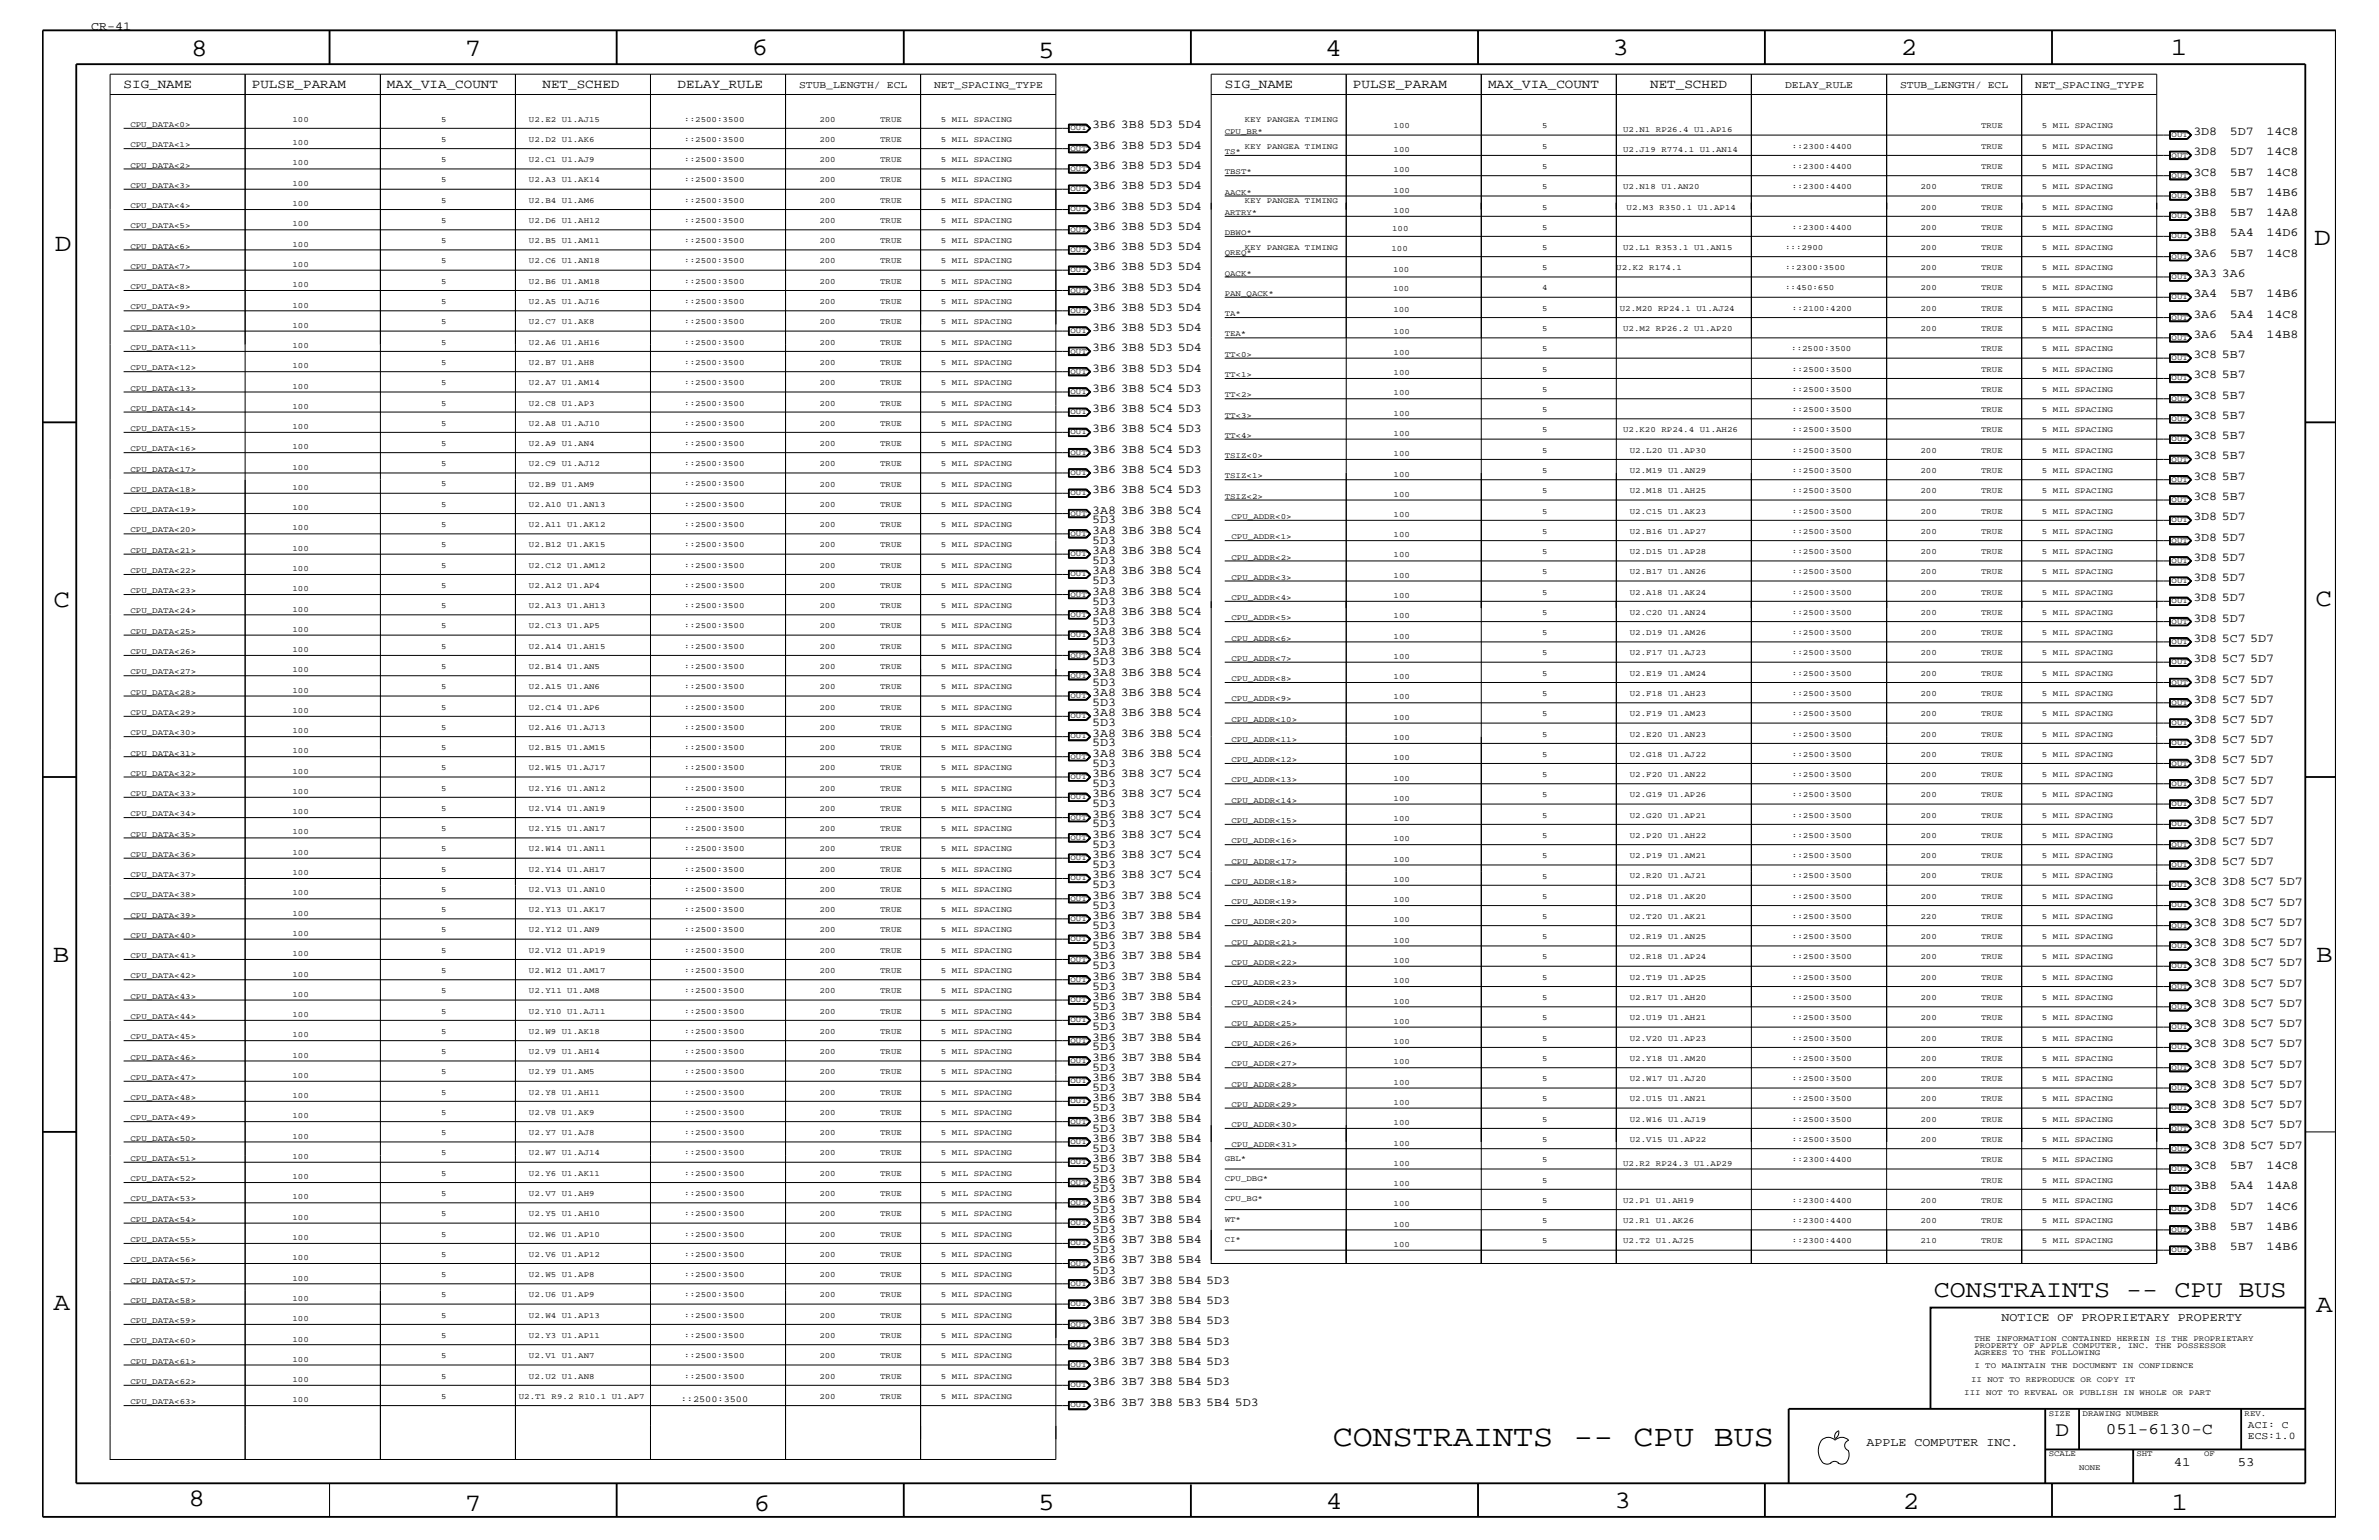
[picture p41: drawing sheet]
<svg xmlns="http://www.w3.org/2000/svg" width="432mm" height="279mm" viewBox="0 0 432 279" stroke-linecap="round" stroke-linejoin="round" font-family="sans-serif">
<defs><g id="words">
<text font-size="5.5" x="241.9" y="262.3">CONSTRAINTS -- CPU BUS</text>
<g font-size="4.6">
<text x="34.7" y="10.2">8</text>
<text x="84.4" y="10.2">7</text>
<text x="136.4" y="10">6</text>
<text x="188.4" y="10.6">5</text>
<text x="240.5" y="10.2">4</text>
<text x="292.7" y="10">3</text>
<text x="345" y="9.9">2</text>
<text x="394" y="9.9">1</text>
<text x="9.9" y="45.6">D</text>
<text x="420" y="44.5">D</text>
<text x="9.7" y="110.2">C</text>
<text x="420.3" y="110">C</text>
<text x="9.6" y="174.6">B</text>
<text x="420.4" y="174.5">B</text>
<text x="9.7" y="237.7">A</text>
<text x="420.4" y="238.1">A</text>
<text x="34.2" y="273.3">8</text>
<text x="84.4" y="274.1">7</text>
<text x="136.8" y="274.1">6</text>
<text x="188.4" y="273.9">5</text>
<text x="240.7" y="273.8">4</text>
<text x="293" y="273.6">3</text>
<text x="345.4" y="273.8">2</text>
<text x="394.2" y="274">1</text>
</g>
<text font-size="4.4" x="351" y="235.4">CONSTRAINTS -- CPU BUS</text>
<text font-size="3.8" x="373.1" y="260.5">D</text>
<text font-size="2.9" x="382.2" y="260.2">051-6130-C</text>
<g font-size="2.3">
<text x="22.4" y="15.9">SIG_NAME</text>
<text x="45.7" y="15.9">PULSE_PARAM</text>
<text x="70.2" y="15.9">MAX_VIA_COUNT</text>
<text x="98.5" y="15.9">NET_SCHED</text>
<text x="123" y="15.9">DELAY_RULE</text>
<text x="222.3" y="15.9">SIG_NAME</text>
<text x="245.6" y="15.9">PULSE_PARAM</text>
<text x="270.1" y="15.9">MAX_VIA_COUNT</text>
<text x="299.5" y="15.9">NET_SCHED</text>
<text x="394.5" y="266">41</text>
<text x="406.2" y="266">53</text>
</g>
<g font-size="2.2">
<text x="16.6" y="5.5">CR-41</text>
<text x="198.2" y="23.3">3B6 3B8 5D3 5D4</text>
<text x="198.2" y="27">3B6 3B8 5D3 5D4</text>
<text x="398.1" y="24.5">3D8</text>
<text x="398.1" y="28.2">3D8</text>
<text x="404.7" y="24.5">5D7</text>
<text x="404.7" y="28.2">5D7</text>
<text x="411.4" y="24.5">14C8</text>
<text x="411.4" y="28.2">14C8</text>
<text x="198.2" y="34.3">3B6 3B8 5D3 5D4</text>
<text x="198.2" y="30.6">3B6 3B8 5D3 5D4</text>
<text x="398.1" y="31.9">3C8</text>
<text x="398.1" y="35.6">3B8</text>
<text x="404.7" y="31.9">5B7</text>
<text x="404.7" y="35.6">5B7</text>
<text x="411.4" y="31.9">14C8</text>
<text x="411.4" y="35.6">14B6</text>
<text x="198.2" y="38">3B6 3B8 5D3 5D4</text>
<text x="198.2" y="41.7">3B6 3B8 5D3 5D4</text>
<text x="398.1" y="39.2">3B8</text>
<text x="404.7" y="39.2">5B7</text>
<text x="411.4" y="39.2">14A8</text>
<text x="198.2" y="45.3">3B6 3B8 5D3 5D4</text>
<text x="398.1" y="46.6">3A6</text>
<text x="398.1" y="42.9">3B8</text>
<text x="404.7" y="46.6">5B7</text>
<text x="404.7" y="42.9">5A4</text>
<text x="411.4" y="46.6">14C8</text>
<text x="411.4" y="42.9">14D6</text>
<text x="198.2" y="49">3B6 3B8 5D3 5D4</text>
<text x="198.2" y="52.7">3B6 3B8 5D3 5D4</text>
<text x="398.1" y="53.9">3A4</text>
<text x="398.1" y="50.2">3A3 3A6</text>
<text x="404.7" y="53.9">5B7</text>
<text x="411.4" y="53.9">14B6</text>
<text x="198.2" y="56.4">3B6 3B8 5D3 5D4</text>
<text x="398.1" y="57.6">3A6</text>
<text x="404.7" y="57.6">5A4</text>
<text x="411.4" y="57.6">14C8</text>
<text x="198.2" y="60.1">3B6 3B8 5D3 5D4</text>
<text x="198.2" y="63.8">3B6 3B8 5D3 5D4</text>
<text x="398.1" y="61.3">3A6</text>
<text x="398.1" y="65">3C8 5B7</text>
<text x="404.7" y="61.3">5A4</text>
<text x="411.4" y="61.3">14B8</text>
<text x="198.2" y="71.1">3B6 3B8 5C4 5D3</text>
<text x="198.2" y="67.4">3B6 3B8 5D3 5D4</text>
<text x="398.1" y="68.7">3C8 5B7</text>
<text x="198.2" y="74.8">3B6 3B8 5C4 5D3</text>
<text x="398.1" y="72.3">3C8 5B7</text>
<text x="398.1" y="76">3C8 5B7</text>
<text x="198.2" y="82.1">3B6 3B8 5C4 5D3</text>
<text x="198.2" y="78.4">3B6 3B8 5C4 5D3</text>
<text x="398.1" y="83.4">3C8 5B7</text>
<text x="398.1" y="79.7">3C8 5B7</text>
<text x="198.2" y="85.8">3B6 3B8 5C4 5D3</text>
<text x="198.2" y="89.5">3B6 3B8 5C4 5D3</text>
<text x="398.1" y="87">3C8 5B7</text>
<text x="198.2" y="93.2">3A8 3B6 3B8 5C4</text>
<text x="198.2" y="95">5D3</text>
<text x="398.1" y="90.7">3C8 5B7</text>
<text x="398.1" y="94.4">3D8 5D7</text>
<text x="198.2" y="96.9">3A8 3B6 3B8 5C4</text>
<text x="198.2" y="98.6">5D3</text>
<text x="198.2" y="100.5">3A8 3B6 3B8 5C4</text>
<text x="398.1" y="98.1">3D8 5D7</text>
<text x="398.1" y="101.8">3D8 5D7</text>
<text x="198.2" y="104.2">3A8 3B6 3B8 5C4</text>
<text x="198.2" y="106">5D3</text>
<text x="198.2" y="107.9">3A8 3B6 3B8 5C4</text>
<text x="198.2" y="102.3">5D3</text>
<text x="398.1" y="105.4">3D8 5D7</text>
<text x="198.2" y="111.5">3A8 3B6 3B8 5C4</text>
<text x="198.2" y="113.4">5D3</text>
<text x="198.2" y="109.7">5D3</text>
<text x="398.1" y="112.8">3D8 5D7</text>
<text x="398.1" y="109.1">3D8 5D7</text>
<text x="198.2" y="118.9">3A8 3B6 3B8 5C4</text>
<text x="198.2" y="115.2">3A8 3B6 3B8 5C4</text>
<text x="198.2" y="117">5D3</text>
<text x="398.1" y="116.5">3D8 5C7 5D7</text>
<text x="198.2" y="122.6">3A8 3B6 3B8 5C4</text>
<text x="198.2" y="124.4">5D3</text>
<text x="198.2" y="120.7">5D3</text>
<text x="398.1" y="120.1">3D8 5C7 5D7</text>
<text x="398.1" y="123.8">3D8 5C7 5D7</text>
<text x="198.2" y="126.3">3A8 3B6 3B8 5C4</text>
<text x="198.2" y="128.1">5D3</text>
<text x="198.2" y="130">3A8 3B6 3B8 5C4</text>
<text x="198.2" y="131.7">5D3</text>
<text x="398.1" y="127.5">3D8 5C7 5D7</text>
<text x="398.1" y="131.2">3D8 5C7 5D7</text>
<text x="198.2" y="137.3">3A8 3B6 3B8 5C4</text>
<text x="198.2" y="133.6">3A8 3B6 3B8 5C4</text>
<text x="198.2" y="135.4">5D3</text>
<text x="398.1" y="134.9">3D8 5C7 5D7</text>
<text x="198.2" y="139.1">5D3</text>
<text x="198.2" y="141">3B6 3B8 3C7 5C4</text>
<text x="198.2" y="142.8">5D3</text>
<text x="398.1" y="142.2">3D8 5C7 5D7</text>
<text x="398.1" y="138.5">3D8 5C7 5D7</text>
<text x="198.2" y="144.7">3B6 3B8 3C7 5C4</text>
<text x="198.2" y="146.4">5D3</text>
<text x="198.2" y="148.3">3B6 3B8 3C7 5C4</text>
<text x="398.1" y="145.9">3D8 5C7 5D7</text>
<text x="398.1" y="149.6">3D8 5C7 5D7</text>
<text x="198.2" y="150.1">5D3</text>
<text x="198.2" y="152">3B6 3B8 3C7 5C4</text>
<text x="198.2" y="153.8">5D3</text>
<text x="198.2" y="155.7">3B6 3B8 3C7 5C4</text>
<text x="398.1" y="153.2">3D8 5C7 5D7</text>
<text x="198.2" y="157.5">5D3</text>
<text x="198.2" y="159.4">3B6 3B8 3C7 5C4</text>
<text x="198.2" y="161.2">5D3</text>
<text x="398.1" y="156.9">3D8 5C7 5D7</text>
<text x="398.1" y="160.6">3C8 3D8 5C7 5D7</text>
<text x="198.2" y="166.7">3B6 3B7 3B8 5B4</text>
<text x="198.2" y="163.1">3B6 3B7 3B8 5C4</text>
<text x="198.2" y="164.8">5D3</text>
<text x="398.1" y="164.3">3C8 3D8 5C7 5D7</text>
<text x="398.1" y="167.9">3C8 3D8 5C7 5D7</text>
<text x="198.2" y="170.4">3B6 3B7 3B8 5B4</text>
<text x="198.2" y="172.2">5D3</text>
<text x="198.2" y="168.5">5D3</text>
<text x="398.1" y="171.6">3C8 3D8 5C7 5D7</text>
<text x="198.2" y="177.8">3B6 3B7 3B8 5B4</text>
<text x="198.2" y="179.5">5D3</text>
<text x="198.2" y="174.1">3B6 3B7 3B8 5B4</text>
<text x="198.2" y="175.9">5D3</text>
<text x="398.1" y="179">3C8 3D8 5C7 5D7</text>
<text x="398.1" y="175.3">3C8 3D8 5C7 5D7</text>
<text x="198.2" y="181.4">3B6 3B7 3B8 5B4</text>
<text x="198.2" y="183.2">5D3</text>
<text x="198.2" y="185.1">3B6 3B7 3B8 5B4</text>
<text x="398.1" y="182.7">3C8 3D8 5C7 5D7</text>
<text x="198.2" y="188.8">3B6 3B7 3B8 5B4</text>
<text x="198.2" y="190.6">5D3</text>
<text x="198.2" y="186.9">5D3</text>
<text x="398.1" y="186.4">3C8 3D8 5C7 5D7</text>
<text x="398.1" y="190">3C8 3D8 5C7 5D7</text>
<text x="198.2" y="196.2">3B6 3B7 3B8 5B4</text>
<text x="198.2" y="198">5D3</text>
<text x="198.2" y="192.5">3B6 3B7 3B8 5B4</text>
<text x="198.2" y="194.3">5D3</text>
<text x="398.1" y="193.7">3C8 3D8 5C7 5D7</text>
<text x="398.1" y="197.4">3C8 3D8 5C7 5D7</text>
<text x="198.2" y="199.8">3B6 3B7 3B8 5B4</text>
<text x="198.2" y="201.6">5D3</text>
<text x="198.2" y="203.5">3B6 3B7 3B8 5B4</text>
<text x="398.1" y="201">3C8 3D8 5C7 5D7</text>
<text x="198.2" y="205.3">5D3</text>
<text x="198.2" y="207.2">3B6 3B7 3B8 5B4</text>
<text x="198.2" y="209">5D3</text>
<text x="398.1" y="204.7">3C8 3D8 5C7 5D7</text>
<text x="398.1" y="208.4">3C8 3D8 5C7 5D7</text>
<text x="198.2" y="210.9">3B6 3B7 3B8 5B4</text>
<text x="198.2" y="212.6">5D3</text>
<text x="198.2" y="214.5">3B6 3B7 3B8 5B4</text>
<text x="398.1" y="212.1">3C8</text>
<text x="398.1" y="215.8">3B8</text>
<text x="404.7" y="212.1">5B7</text>
<text x="404.7" y="215.8">5A4</text>
<text x="411.4" y="212.1">14C8</text>
<text x="411.4" y="215.8">14A8</text>
<text x="198.2" y="216.3">5D3</text>
<text x="198.2" y="218.2">3B6 3B7 3B8 5B4</text>
<text x="198.2" y="220">5D3</text>
<text x="198.2" y="221.9">3B6 3B7 3B8 5B4</text>
<text x="398.1" y="219.5">3D8</text>
<text x="404.7" y="219.5">5D7</text>
<text x="411.4" y="219.5">14C6</text>
<text x="198.2" y="225.6">3B6 3B7 3B8 5B4</text>
<text x="198.2" y="227.4">5D3</text>
<text x="198.2" y="223.7">5D3</text>
<text x="398.1" y="223.1">3B8</text>
<text x="398.1" y="226.8">3B8</text>
<text x="404.7" y="223.1">5B7</text>
<text x="404.7" y="226.8">5B7</text>
<text x="411.4" y="223.1">14B6</text>
<text x="411.4" y="226.8">14B6</text>
<text x="198.2" y="229.2">3B6 3B7 3B8 5B4</text>
<text x="198.2" y="231.1">5D3</text>
<text x="198.2" y="232.9">3B6 3B7 3B8 5B4 5D3</text>
<text x="198.2" y="236.6">3B6 3B7 3B8 5B4 5D3</text>
<text x="363.3" y="239.7">NOTICE OF PROPRIETARY PROPERTY</text>
<text x="198.2" y="240.3">3B6 3B7 3B8 5B4 5D3</text>
<text x="198.2" y="244">3B6 3B7 3B8 5B4 5D3</text>
<text x="198.2" y="247.6">3B6 3B7 3B8 5B4 5D3</text>
<text x="198.2" y="251.3">3B6 3B7 3B8 5B4 5D3</text>
<text x="198.2" y="255">3B6 3B7 3B8 5B3 5B4 5D3</text>
<text x="338.8" y="262.3">APPLE COMPUTER INC.</text>
</g>
<g font-size="1.9">
<text x="145" y="15.9">STUB_LENGTH/ ECL</text>
<text x="169.5" y="15.9">NET_SPACING_TYPE</text>
<text x="324" y="15.9">DELAY_RULE</text>
<text x="344.9" y="15.9">STUB_LENGTH/ ECL</text>
<text x="369.4" y="15.9">NET_SPACING_TYPE</text>
<text x="408" y="261.1">ECS:1.0</text>
<text x="408" y="259.2">ACI: C</text>
</g>
<text font-size="1.7" x="123.6" y="254.4">::2500:3500</text>
<g font-size="1.5">
<text x="23.7" y="23">CPU_DATA&lt;0&gt;</text>
<text x="53.1" y="22.1">100</text>
<text x="80.1" y="22.1">5</text>
<text x="96" y="22.1">U2.E2 U1.AJ15</text>
<text x="124.2" y="22.1">::2500:3500</text>
<text x="148.7" y="22.1">200</text>
<text x="159.8" y="22.1">TRUE</text>
<text x="170.8" y="22.1">5 MIL SPACING</text>
<text x="194.3" y="23.7">OUT</text>
<text x="225.9" y="22.1">KEY PANGEA TIMING</text>
<text x="252.9" y="23.3">100</text>
<text x="279.9" y="23.3">5</text>
<text x="294.6" y="23.9">U2.N1 RP26.4 U1.AP16</text>
<text x="359.6" y="23.3">TRUE</text>
<text x="370.6" y="23.3">5 MIL SPACING</text>
<text x="23.7" y="26.7">CPU_DATA&lt;1&gt;</text>
<text x="53.1" y="26.4">100</text>
<text x="80.1" y="29.4">5</text>
<text x="80.1" y="25.7">5</text>
<text x="96" y="29.4">U2.C1 U1.AJ9</text>
<text x="96" y="25.7">U2.D2 U1.AK6</text>
<text x="124.2" y="29.4">::2500:3500</text>
<text x="124.2" y="25.7">::2500:3500</text>
<text x="148.7" y="29.4">200</text>
<text x="148.7" y="25.7">200</text>
<text x="159.8" y="29.4">TRUE</text>
<text x="159.8" y="25.7">TRUE</text>
<text x="170.8" y="29.4">5 MIL SPACING</text>
<text x="170.8" y="25.7">5 MIL SPACING</text>
<text x="194.3" y="27.3">OUT</text>
<text x="222.3" y="24.3">CPU_BR*</text>
<text x="222.3" y="27.9">TS*</text>
<text x="225.9" y="27">KEY PANGEA TIMING</text>
<text x="252.9" y="27.6">100</text>
<text x="279.9" y="27">5</text>
<text x="294.6" y="27.6">U2.J19 R774.1 U1.AN14</text>
<text x="325.2" y="27">::2300:4400</text>
<text x="359.6" y="27">TRUE</text>
<text x="370.6" y="27">5 MIL SPACING</text>
<text x="394.2" y="24.9">OUT</text>
<text x="394.2" y="28.6">OUT</text>
<text x="23.7" y="34.1">CPU_DATA&lt;3&gt;</text>
<text x="23.7" y="30.4">CPU_DATA&lt;2&gt;</text>
<text x="53.1" y="30">100</text>
<text x="53.1" y="33.7">100</text>
<text x="80.1" y="33.1">5</text>
<text x="96" y="33.1">U2.A3 U1.AK14</text>
<text x="124.2" y="33.1">::2500:3500</text>
<text x="148.7" y="33.1">200</text>
<text x="159.8" y="33.1">TRUE</text>
<text x="170.8" y="33.1">5 MIL SPACING</text>
<text x="194.3" y="31">OUT</text>
<text x="194.3" y="34.7">OUT</text>
<text x="222.3" y="31.6">TBST*</text>
<text x="222.3" y="35.3">AACK*</text>
<text x="252.9" y="34.9">100</text>
<text x="252.9" y="31.2">100</text>
<text x="279.9" y="34.3">5</text>
<text x="279.9" y="30.6">5</text>
<text x="294.6" y="34.3">U2.N18 U1.AN20</text>
<text x="325.2" y="30.6">::2300:4400</text>
<text x="325.2" y="34.3">::2300:4400</text>
<text x="348.6" y="34.3">200</text>
<text x="359.6" y="30.6">TRUE</text>
<text x="359.6" y="34.3">TRUE</text>
<text x="370.6" y="30.6">5 MIL SPACING</text>
<text x="370.6" y="34.3">5 MIL SPACING</text>
<text x="394.2" y="32.3">OUT</text>
<text x="394.2" y="35.9">OUT</text>
<text x="23.7" y="37.8">CPU_DATA&lt;4&gt;</text>
<text x="23.7" y="41.4">CPU_DATA&lt;5&gt;</text>
<text x="53.1" y="37.4">100</text>
<text x="53.1" y="41.1">100</text>
<text x="80.1" y="40.5">5</text>
<text x="80.1" y="36.8">5</text>
<text x="96" y="40.5">U2.D6 U1.AH12</text>
<text x="96" y="36.8">U2.B4 U1.AM6</text>
<text x="124.2" y="40.5">::2500:3500</text>
<text x="124.2" y="36.8">::2500:3500</text>
<text x="148.7" y="36.8">200</text>
<text x="148.7" y="40.5">200</text>
<text x="159.8" y="36.8">TRUE</text>
<text x="159.8" y="40.5">TRUE</text>
<text x="170.8" y="36.8">5 MIL SPACING</text>
<text x="170.8" y="40.5">5 MIL SPACING</text>
<text x="194.3" y="38.4">OUT</text>
<text x="222.3" y="39">ARTRY*</text>
<text x="225.9" y="36.8">KEY PANGEA TIMING</text>
<text x="252.7" y="41.9">100</text>
<text x="252.9" y="38.6">100</text>
<text x="279.9" y="41.7">5</text>
<text x="279.9" y="38">5</text>
<text x="295.2" y="38">U2.M3 R350.1 U1.AP14</text>
<text x="325.2" y="41.7">::2300:4400</text>
<text x="348.6" y="38">200</text>
<text x="348.6" y="41.7">200</text>
<text x="359.6" y="38">TRUE</text>
<text x="359.6" y="41.7">TRUE</text>
<text x="370.6" y="38">5 MIL SPACING</text>
<text x="370.6" y="41.7">5 MIL SPACING</text>
<text x="394.2" y="39.6">OUT</text>
<text x="23.7" y="45.1">CPU_DATA&lt;6&gt;</text>
<text x="53.1" y="44.7">100</text>
<text x="80.1" y="47.8">5</text>
<text x="80.1" y="44.1">5</text>
<text x="96" y="47.8">U2.C6 U1.AN18</text>
<text x="96" y="44.1">U2.B5 U1.AM11</text>
<text x="124.2" y="47.8">::2500:3500</text>
<text x="124.2" y="44.1">::2500:3500</text>
<text x="148.7" y="47.8">200</text>
<text x="148.7" y="44.1">200</text>
<text x="159.8" y="47.8">TRUE</text>
<text x="159.8" y="44.1">TRUE</text>
<text x="170.8" y="47.8">5 MIL SPACING</text>
<text x="170.8" y="44.1">5 MIL SPACING</text>
<text x="194.3" y="42">OUT</text>
<text x="194.3" y="45.7">OUT</text>
<text x="222.3" y="46.4">QREQ*</text>
<text x="222.3" y="42.7">DBWO*</text>
<text x="225.9" y="45.3">KEY PANGEA TIMING</text>
<text x="252.6" y="45.6">100</text>
<text x="279.9" y="45.3">5</text>
<text x="294.6" y="45.3">U2.L1 R353.1 U1.AN15</text>
<text x="324" y="45.3">:::2900</text>
<text x="348.6" y="45.3">200</text>
<text x="359.6" y="45.3">TRUE</text>
<text x="370.6" y="45.3">5 MIL SPACING</text>
<text x="394.2" y="46.9">OUT</text>
<text x="394.2" y="43.3">OUT</text>
<text x="23.7" y="48.8">CPU_DATA&lt;7&gt;</text>
<text x="23.7" y="52.5">CPU_DATA&lt;8&gt;</text>
<text x="53.1" y="48.4">100</text>
<text x="53.1" y="52.1">100</text>
<text x="80.1" y="51.5">5</text>
<text x="96" y="51.5">U2.B6 U1.AM18</text>
<text x="124.2" y="51.5">::2500:3500</text>
<text x="148.7" y="51.5">200</text>
<text x="159.8" y="51.5">TRUE</text>
<text x="170.8" y="51.5">5 MIL SPACING</text>
<text x="194.3" y="49.4">OUT</text>
<text x="194.3" y="53.1">OUT</text>
<text x="222.3" y="53.7">PAN_QACK*</text>
<text x="222.3" y="50">QACK*</text>
<text x="252.9" y="49.3">100</text>
<text x="252.9" y="52.8">100</text>
<text x="279.9" y="49">5</text>
<text x="279.9" y="52.7">4</text>
<text x="293.4" y="49">U2.K2 R174.1</text>
<text x="324" y="52.7">::450:650</text>
<text x="324" y="49">::2300:3500</text>
<text x="348.6" y="52.7">200</text>
<text x="348.6" y="49">200</text>
<text x="359.6" y="52.7">TRUE</text>
<text x="359.6" y="49">TRUE</text>
<text x="370.6" y="52.7">5 MIL SPACING</text>
<text x="370.6" y="49">5 MIL SPACING</text>
<text x="394.2" y="50.6">OUT</text>
<text x="23.7" y="56.1">CPU_DATA&lt;9&gt;</text>
<text x="23.7" y="59.8">CPU_DATA&lt;10&gt;</text>
<text x="53.1" y="55.8">100</text>
<text x="53.1" y="59.4">100</text>
<text x="80.1" y="58.8">5</text>
<text x="80.1" y="55.2">5</text>
<text x="96" y="55.2">U2.A5 U1.AJ16</text>
<text x="96" y="58.8">U2.C7 U1.AK8</text>
<text x="124.2" y="58.8">::2500:3500</text>
<text x="124.2" y="55.2">::2500:3500</text>
<text x="148.7" y="55.2">200</text>
<text x="148.7" y="58.8">200</text>
<text x="159.8" y="55.2">TRUE</text>
<text x="159.8" y="58.8">TRUE</text>
<text x="170.8" y="58.8">5 MIL SPACING</text>
<text x="170.8" y="55.2">5 MIL SPACING</text>
<text x="194.3" y="56.8">OUT</text>
<text x="222.3" y="57.4">TA*</text>
<text x="252.9" y="56.5">100</text>
<text x="279.9" y="56.4">5</text>
<text x="294" y="56.4">U2.M20 RP24.1 U1.AJ24</text>
<text x="325.2" y="56.4">::2100:4200</text>
<text x="348.6" y="56.4">200</text>
<text x="359.6" y="56.4">TRUE</text>
<text x="370.6" y="56.4">5 MIL SPACING</text>
<text x="394.2" y="58">OUT</text>
<text x="394.2" y="54.3">OUT</text>
<text x="23.7" y="63.5">CPU_DATA&lt;11&gt;</text>
<text x="53.1" y="63.1">100</text>
<text x="80.1" y="62.5">5</text>
<text x="96" y="62.5">U2.A6 U1.AH16</text>
<text x="124.2" y="62.5">::2500:3500</text>
<text x="148.7" y="62.5">200</text>
<text x="159.8" y="62.5">TRUE</text>
<text x="170.8" y="62.5">5 MIL SPACING</text>
<text x="194.3" y="60.5">OUT</text>
<text x="194.3" y="64.1">OUT</text>
<text x="222.3" y="61">TEA*</text>
<text x="222.3" y="64.7">TT&lt;0&gt;</text>
<text x="252.9" y="60.7">100</text>
<text x="252.9" y="64.4">100</text>
<text x="279.9" y="63.8">5</text>
<text x="279.9" y="60.1">5</text>
<text x="294.6" y="60.1">U2.M2 RP26.2 U1.AP20</text>
<text x="325.1" y="63.7">::2500:3500</text>
<text x="348.6" y="60.1">200</text>
<text x="359.6" y="60.1">TRUE</text>
<text x="359.6" y="63.8">TRUE</text>
<text x="370.6" y="60.1">5 MIL SPACING</text>
<text x="370.6" y="63.8">5 MIL SPACING</text>
<text x="394.2" y="61.7">OUT</text>
<text x="394.2" y="65.3">OUT</text>
<text x="23.7" y="70.9">CPU_DATA&lt;13&gt;</text>
<text x="23.7" y="67.2">CPU_DATA&lt;12&gt;</text>
<text x="53.1" y="66.8">100</text>
<text x="53.1" y="70.5">100</text>
<text x="80.1" y="69.9">5</text>
<text x="80.1" y="66.2">5</text>
<text x="96" y="66.2">U2.B7 U1.AH8</text>
<text x="96" y="69.9">U2.A7 U1.AM14</text>
<text x="124.2" y="69.9">::2500:3500</text>
<text x="124.2" y="66.2">::2500:3500</text>
<text x="148.7" y="69.9">200</text>
<text x="148.7" y="66.2">200</text>
<text x="159.8" y="69.9">TRUE</text>
<text x="159.8" y="66.2">TRUE</text>
<text x="170.8" y="66.2">5 MIL SPACING</text>
<text x="170.8" y="69.9">5 MIL SPACING</text>
<text x="194.3" y="67.8">OUT</text>
<text x="194.3" y="71.5">OUT</text>
<text x="222.3" y="68.4">TT&lt;1&gt;</text>
<text x="252.9" y="68">100</text>
<text x="252.9" y="71.7">100</text>
<text x="279.9" y="71.1">5</text>
<text x="279.9" y="67.4">5</text>
<text x="325.2" y="67.4">::2500:3500</text>
<text x="325.2" y="71.1">::2500:3500</text>
<text x="359.6" y="67.4">TRUE</text>
<text x="359.6" y="71.1">TRUE</text>
<text x="370.6" y="67.4">5 MIL SPACING</text>
<text x="370.6" y="71.1">5 MIL SPACING</text>
<text x="394.2" y="69">OUT</text>
<text x="23.7" y="74.5">CPU_DATA&lt;14&gt;</text>
<text x="53.1" y="74.2">100</text>
<text x="53.1" y="77.9">100</text>
<text x="80.1" y="77.2">5</text>
<text x="80.1" y="73.6">5</text>
<text x="96" y="73.6">U2.C8 U1.AP3</text>
<text x="96" y="77.2">U2.A8 U1.AJ10</text>
<text x="124.2" y="77.2">::2500:3500</text>
<text x="124.2" y="73.6">::2500:3500</text>
<text x="148.7" y="73.6">200</text>
<text x="148.7" y="77.2">200</text>
<text x="159.8" y="73.6">TRUE</text>
<text x="159.8" y="77.2">TRUE</text>
<text x="170.8" y="73.6">5 MIL SPACING</text>
<text x="170.8" y="77.2">5 MIL SPACING</text>
<text x="194.3" y="75.1">OUT</text>
<text x="222.3" y="72.1">TT&lt;2&gt;</text>
<text x="222.3" y="75.8">TT&lt;3&gt;</text>
<text x="252.9" y="75.4">100</text>
<text x="279.9" y="74.8">5</text>
<text x="325.2" y="74.8">::2500:3500</text>
<text x="359.6" y="74.8">TRUE</text>
<text x="370.6" y="74.8">5 MIL SPACING</text>
<text x="394.2" y="76.4">OUT</text>
<text x="394.2" y="72.7">OUT</text>
<text x="23.7" y="81.9">CPU_DATA&lt;16&gt;</text>
<text x="23.7" y="78.2">CPU_DATA&lt;15&gt;</text>
<text x="53.1" y="81.5">100</text>
<text x="80.1" y="80.9">5</text>
<text x="96" y="80.9">U2.A9 U1.AN4</text>
<text x="124.2" y="80.9">::2500:3500</text>
<text x="148.7" y="80.9">200</text>
<text x="159.8" y="80.9">TRUE</text>
<text x="170.8" y="80.9">5 MIL SPACING</text>
<text x="194.3" y="78.8">OUT</text>
<text x="194.3" y="82.5">OUT</text>
<text x="222.3" y="83.1">TSIZ&lt;0&gt;</text>
<text x="222.3" y="79.5">TT&lt;4&gt;</text>
<text x="252.9" y="79.1">100</text>
<text x="252.9" y="82.8">100</text>
<text x="279.9" y="82.1">5</text>
<text x="279.9" y="78.4">5</text>
<text x="294.6" y="78.4">U2.K20 RP24.4 U1.AH26</text>
<text x="295.8" y="82.1">U2.L20 U1.AP30</text>
<text x="325.2" y="78.4">::2500:3500</text>
<text x="325.2" y="82.1">::2500:3500</text>
<text x="348.6" y="82.1">200</text>
<text x="359.6" y="82.1">TRUE</text>
<text x="359.6" y="78.4">TRUE</text>
<text x="370.6" y="82.1">5 MIL SPACING</text>
<text x="370.6" y="78.4">5 MIL SPACING</text>
<text x="394.2" y="83.7">OUT</text>
<text x="394.2" y="80.1">OUT</text>
<text x="23.7" y="85.6">CPU_DATA&lt;17&gt;</text>
<text x="23.7" y="89.2">CPU_DATA&lt;18&gt;</text>
<text x="53.1" y="85.2">100</text>
<text x="53.1" y="88.9">100</text>
<text x="80.1" y="88.3">5</text>
<text x="80.1" y="84.6">5</text>
<text x="96" y="88.3">U2.B9 U1.AM9</text>
<text x="96" y="84.6">U2.C9 U1.AJ12</text>
<text x="124.2" y="88.3">::2500:3500</text>
<text x="124.2" y="84.6">::2500:3500</text>
<text x="148.7" y="84.6">200</text>
<text x="148.7" y="88.3">200</text>
<text x="159.8" y="84.6">TRUE</text>
<text x="159.8" y="88.3">TRUE</text>
<text x="170.8" y="88.3">5 MIL SPACING</text>
<text x="170.8" y="84.6">5 MIL SPACING</text>
<text x="194.3" y="86.2">OUT</text>
<text x="194.3" y="89.9">OUT</text>
<text x="222.3" y="86.8">TSIZ&lt;1&gt;</text>
<text x="252.9" y="86.5">100</text>
<text x="279.9" y="89.5">5</text>
<text x="279.9" y="85.8">5</text>
<text x="295.8" y="85.8">U2.M19 U1.AN29</text>
<text x="295.8" y="89.5">U2.M18 U1.AH25</text>
<text x="325.2" y="85.8">::2500:3500</text>
<text x="325.2" y="89.5">::2500:3500</text>
<text x="348.6" y="85.8">200</text>
<text x="348.6" y="89.5">200</text>
<text x="359.6" y="85.8">TRUE</text>
<text x="359.6" y="89.5">TRUE</text>
<text x="370.6" y="85.8">5 MIL SPACING</text>
<text x="370.6" y="89.5">5 MIL SPACING</text>
<text x="394.2" y="87.4">OUT</text>
<text x="23.7" y="92.9">CPU_DATA&lt;19&gt;</text>
<text x="53.1" y="92.5">100</text>
<text x="80.1" y="95.6">5</text>
<text x="80.1" y="91.9">5</text>
<text x="96" y="95.6">U2.A11 U1.AK12</text>
<text x="96" y="91.9">U2.A10 U1.AN13</text>
<text x="124.2" y="95.6">::2500:3500</text>
<text x="124.2" y="91.9">::2500:3500</text>
<text x="148.7" y="95.6">200</text>
<text x="148.7" y="91.9">200</text>
<text x="159.8" y="95.6">TRUE</text>
<text x="159.8" y="91.9">TRUE</text>
<text x="170.8" y="95.6">5 MIL SPACING</text>
<text x="170.8" y="91.9">5 MIL SPACING</text>
<text x="194.3" y="93.6">OUT</text>
<text x="222.3" y="90.5">TSIZ&lt;2&gt;</text>
<text x="223.5" y="94.1">CPU_ADDR&lt;0&gt;</text>
<text x="252.9" y="90.1">100</text>
<text x="252.9" y="93.8">100</text>
<text x="279.9" y="93.2">5</text>
<text x="295.8" y="93.2">U2.C15 U1.AK23</text>
<text x="325.2" y="93.2">::2500:3500</text>
<text x="348.6" y="93.2">200</text>
<text x="359.6" y="93.2">TRUE</text>
<text x="370.6" y="93.2">5 MIL SPACING</text>
<text x="394.2" y="94.8">OUT</text>
<text x="394.2" y="91.1">OUT</text>
<text x="23.7" y="96.6">CPU_DATA&lt;20&gt;</text>
<text x="23.7" y="100.3">CPU_DATA&lt;21&gt;</text>
<text x="53.1" y="96.2">100</text>
<text x="53.1" y="99.9">100</text>
<text x="80.1" y="99.3">5</text>
<text x="96" y="99.3">U2.B12 U1.AK15</text>
<text x="124.2" y="99.3">::2500:3500</text>
<text x="148.7" y="99.3">200</text>
<text x="159.8" y="99.3">TRUE</text>
<text x="170.8" y="99.3">5 MIL SPACING</text>
<text x="194.3" y="97.2">OUT</text>
<text x="194.3" y="100.9">OUT</text>
<text x="223.5" y="97.8">CPU_ADDR&lt;1&gt;</text>
<text x="223.5" y="101.5">CPU_ADDR&lt;2&gt;</text>
<text x="252.9" y="97.5">100</text>
<text x="252.9" y="101.1">100</text>
<text x="279.9" y="96.9">5</text>
<text x="279.9" y="100.5">5</text>
<text x="295.8" y="96.9">U2.B16 U1.AP27</text>
<text x="295.8" y="100.5">U2.D15 U1.AP28</text>
<text x="325.2" y="100.5">::2500:3500</text>
<text x="325.2" y="96.9">::2500:3500</text>
<text x="348.6" y="96.9">200</text>
<text x="348.6" y="100.5">200</text>
<text x="359.6" y="96.9">TRUE</text>
<text x="359.6" y="100.5">TRUE</text>
<text x="370.6" y="96.9">5 MIL SPACING</text>
<text x="370.6" y="100.5">5 MIL SPACING</text>
<text x="394.2" y="98.4">OUT</text>
<text x="23.7" y="104">CPU_DATA&lt;22&gt;</text>
<text x="23.7" y="107.7">CPU_DATA&lt;23&gt;</text>
<text x="53.1" y="103.6">100</text>
<text x="53.1" y="107.3">100</text>
<text x="80.1" y="106.6">5</text>
<text x="80.1" y="103">5</text>
<text x="96" y="103">U2.C12 U1.AM12</text>
<text x="96" y="106.6">U2.A12 U1.AP4</text>
<text x="124.2" y="106.6">::2500:3500</text>
<text x="124.2" y="103">::2500:3500</text>
<text x="148.7" y="103">200</text>
<text x="148.7" y="106.6">200</text>
<text x="159.8" y="103">TRUE</text>
<text x="159.8" y="106.6">TRUE</text>
<text x="170.8" y="103">5 MIL SPACING</text>
<text x="170.8" y="106.6">5 MIL SPACING</text>
<text x="194.3" y="104.6">OUT</text>
<text x="223.5" y="105.2">CPU_ADDR&lt;3&gt;</text>
<text x="252.9" y="104.8">100</text>
<text x="279.9" y="104.2">5</text>
<text x="279.9" y="107.9">5</text>
<text x="295.8" y="104.2">U2.B17 U1.AN26</text>
<text x="295.8" y="107.9">U2.A18 U1.AK24</text>
<text x="325.2" y="107.9">::2500:3500</text>
<text x="325.2" y="104.2">::2500:3500</text>
<text x="348.6" y="104.2">200</text>
<text x="348.6" y="107.9">200</text>
<text x="359.6" y="104.2">TRUE</text>
<text x="359.6" y="107.9">TRUE</text>
<text x="370.6" y="104.2">5 MIL SPACING</text>
<text x="370.6" y="107.9">5 MIL SPACING</text>
<text x="394.2" y="102.1">OUT</text>
<text x="394.2" y="105.8">OUT</text>
<text x="23.7" y="111.3">CPU_DATA&lt;24&gt;</text>
<text x="53.1" y="111">100</text>
<text x="80.1" y="110.3">5</text>
<text x="96" y="110.3">U2.A13 U1.AH13</text>
<text x="124.2" y="110.3">::2500:3500</text>
<text x="148.7" y="110.3">200</text>
<text x="159.8" y="110.3">TRUE</text>
<text x="170.8" y="110.3">5 MIL SPACING</text>
<text x="194.3" y="108.2">OUT</text>
<text x="194.3" y="111.9">OUT</text>
<text x="223.5" y="112.5">CPU_ADDR&lt;5&gt;</text>
<text x="223.5" y="108.9">CPU_ADDR&lt;4&gt;</text>
<text x="252.9" y="108.5">100</text>
<text x="252.9" y="112.2">100</text>
<text x="279.9" y="111.5">5</text>
<text x="295.8" y="111.5">U2.C20 U1.AN24</text>
<text x="325.2" y="111.5">::2500:3500</text>
<text x="348.6" y="111.5">200</text>
<text x="359.6" y="111.5">TRUE</text>
<text x="370.6" y="111.5">5 MIL SPACING</text>
<text x="394.2" y="113.2">OUT</text>
<text x="394.2" y="109.5">OUT</text>
<text x="23.7" y="118.7">CPU_DATA&lt;26&gt;</text>
<text x="23.7" y="115">CPU_DATA&lt;25&gt;</text>
<text x="53.1" y="114.6">100</text>
<text x="53.1" y="118.3">100</text>
<text x="80.1" y="117.7">5</text>
<text x="80.1" y="114">5</text>
<text x="96" y="117.7">U2.A14 U1.AH15</text>
<text x="96" y="114">U2.C13 U1.AP5</text>
<text x="124.2" y="117.7">::2500:3500</text>
<text x="124.2" y="114">::2500:3500</text>
<text x="148.7" y="117.7">200</text>
<text x="148.7" y="114">200</text>
<text x="159.8" y="117.7">TRUE</text>
<text x="159.8" y="114">TRUE</text>
<text x="170.8" y="117.7">5 MIL SPACING</text>
<text x="170.8" y="114">5 MIL SPACING</text>
<text x="194.3" y="115.6">OUT</text>
<text x="194.3" y="119.3">OUT</text>
<text x="223.5" y="116.2">CPU_ADDR&lt;6&gt;</text>
<text x="223.5" y="119.9">CPU_ADDR&lt;7&gt;</text>
<text x="252.9" y="115.9">100</text>
<text x="252.9" y="119.6">100</text>
<text x="279.9" y="115.2">5</text>
<text x="279.9" y="118.9">5</text>
<text x="295.8" y="115.2">U2.D19 U1.AM26</text>
<text x="295.8" y="118.9">U2.F17 U1.AJ23</text>
<text x="325.2" y="118.9">::2500:3500</text>
<text x="325.2" y="115.2">::2500:3500</text>
<text x="348.6" y="115.2">200</text>
<text x="348.6" y="118.9">200</text>
<text x="359.6" y="115.2">TRUE</text>
<text x="359.6" y="118.9">TRUE</text>
<text x="370.6" y="115.2">5 MIL SPACING</text>
<text x="370.6" y="118.9">5 MIL SPACING</text>
<text x="394.2" y="116.8">OUT</text>
<text x="23.7" y="122.3">CPU_DATA&lt;27&gt;</text>
<text x="53.1" y="122">100</text>
<text x="53.1" y="125.7">100</text>
<text x="80.1" y="125">5</text>
<text x="80.1" y="121.4">5</text>
<text x="96" y="121.4">U2.B14 U1.AN5</text>
<text x="96" y="125.1">U2.A15 U1.AN6</text>
<text x="124.2" y="125.1">::2500:3500</text>
<text x="124.2" y="121.4">::2500:3500</text>
<text x="148.7" y="121.4">200</text>
<text x="148.7" y="125.1">200</text>
<text x="159.8" y="121.4">TRUE</text>
<text x="159.8" y="125.1">TRUE</text>
<text x="170.8" y="121.4">5 MIL SPACING</text>
<text x="170.8" y="125.1">5 MIL SPACING</text>
<text x="194.3" y="123">OUT</text>
<text x="223.5" y="123.6">CPU_ADDR&lt;8&gt;</text>
<text x="252.9" y="123.2">100</text>
<text x="279.9" y="122.6">5</text>
<text x="295.8" y="122.6">U2.E19 U1.AM24</text>
<text x="325.2" y="122.6">::2500:3500</text>
<text x="348.6" y="122.6">200</text>
<text x="359.6" y="122.6">TRUE</text>
<text x="370.6" y="122.6">5 MIL SPACING</text>
<text x="394.2" y="120.5">OUT</text>
<text x="394.2" y="124.2">OUT</text>
<text x="23.7" y="126">CPU_DATA&lt;28&gt;</text>
<text x="23.7" y="129.7">CPU_DATA&lt;29&gt;</text>
<text x="53.1" y="129.3">100</text>
<text x="80.1" y="128.7">5</text>
<text x="96" y="128.7">U2.C14 U1.AP6</text>
<text x="124.2" y="128.7">::2500:3500</text>
<text x="148.7" y="128.7">200</text>
<text x="159.8" y="128.7">TRUE</text>
<text x="170.8" y="128.7">5 MIL SPACING</text>
<text x="194.3" y="126.6">OUT</text>
<text x="194.3" y="130.3">OUT</text>
<text x="223.5" y="127.3">CPU_ADDR&lt;9&gt;</text>
<text x="223.5" y="130.9">CPU_ADDR&lt;10&gt;</text>
<text x="252.9" y="126.9">100</text>
<text x="252.9" y="130.6">100</text>
<text x="279.9" y="126.3">5</text>
<text x="279.9" y="130">5</text>
<text x="295.8" y="126.3">U2.F18 U1.AH23</text>
<text x="295.8" y="130">U2.F19 U1.AM23</text>
<text x="325.2" y="130">::2500:3500</text>
<text x="325.2" y="126.3">::2500:3500</text>
<text x="348.6" y="126.3">200</text>
<text x="348.6" y="130">200</text>
<text x="359.6" y="126.3">TRUE</text>
<text x="359.6" y="130">TRUE</text>
<text x="370.6" y="126.3">5 MIL SPACING</text>
<text x="370.6" y="130">5 MIL SPACING</text>
<text x="394.2" y="131.5">OUT</text>
<text x="394.2" y="127.8">OUT</text>
<text x="23.7" y="137.1">CPU_DATA&lt;31&gt;</text>
<text x="23.7" y="133.4">CPU_DATA&lt;30&gt;</text>
<text x="53.1" y="133">100</text>
<text x="53.1" y="136.7">100</text>
<text x="80.1" y="136.1">5</text>
<text x="80.1" y="132.4">5</text>
<text x="96" y="136.1">U2.B15 U1.AM15</text>
<text x="96" y="132.4">U2.A16 U1.AJ13</text>
<text x="124.2" y="136.1">::2500:3500</text>
<text x="124.2" y="132.4">::2500:3500</text>
<text x="148.7" y="136.1">200</text>
<text x="148.7" y="132.4">200</text>
<text x="159.8" y="136.1">TRUE</text>
<text x="159.8" y="132.4">TRUE</text>
<text x="170.8" y="136.1">5 MIL SPACING</text>
<text x="170.8" y="132.4">5 MIL SPACING</text>
<text x="194.3" y="134">OUT</text>
<text x="194.3" y="137.7">OUT</text>
<text x="223.5" y="134.6">CPU_ADDR&lt;11&gt;</text>
<text x="252.9" y="134.3">100</text>
<text x="252.9" y="137.9">100</text>
<text x="279.9" y="133.6">5</text>
<text x="279.9" y="137.3">5</text>
<text x="295.8" y="133.6">U2.E20 U1.AN23</text>
<text x="295.8" y="137.3">U2.G18 U1.AJ22</text>
<text x="325.2" y="137.3">::2500:3500</text>
<text x="325.2" y="133.6">::2500:3500</text>
<text x="348.6" y="133.6">200</text>
<text x="348.6" y="137.3">200</text>
<text x="359.6" y="133.6">TRUE</text>
<text x="359.6" y="137.3">TRUE</text>
<text x="370.6" y="133.6">5 MIL SPACING</text>
<text x="370.6" y="137.3">5 MIL SPACING</text>
<text x="394.2" y="135.2">OUT</text>
<text x="23.7" y="140.8">CPU_DATA&lt;32&gt;</text>
<text x="53.1" y="140.4">100</text>
<text x="80.1" y="143.4">5</text>
<text x="80.1" y="139.7">5</text>
<text x="96" y="139.7">U2.W15 U1.AJ17</text>
<text x="96" y="143.4">U2.Y16 U1.AN12</text>
<text x="124.2" y="143.4">::2500:3500</text>
<text x="124.2" y="139.7">::2500:3500</text>
<text x="148.7" y="139.7">200</text>
<text x="148.7" y="143.4">200</text>
<text x="159.8" y="139.7">TRUE</text>
<text x="159.8" y="143.4">TRUE</text>
<text x="170.8" y="139.7">5 MIL SPACING</text>
<text x="170.8" y="143.4">5 MIL SPACING</text>
<text x="194.3" y="141.4">OUT</text>
<text x="223.5" y="141.9">CPU_ADDR&lt;13&gt;</text>
<text x="223.5" y="138.3">CPU_ADDR&lt;12&gt;</text>
<text x="252.9" y="141.6">100</text>
<text x="279.9" y="141">5</text>
<text x="295.8" y="141">U2.F20 U1.AN22</text>
<text x="325.2" y="141">::2500:3500</text>
<text x="348.6" y="141">200</text>
<text x="359.6" y="141">TRUE</text>
<text x="370.6" y="141">5 MIL SPACING</text>
<text x="394.2" y="138.9">OUT</text>
<text x="394.2" y="142.6">OUT</text>
<text x="23.7" y="144.4">CPU_DATA&lt;33&gt;</text>
<text x="23.7" y="148.1">CPU_DATA&lt;34&gt;</text>
<text x="53.1" y="144.1">100</text>
<text x="53.1" y="147.8">100</text>
<text x="80.1" y="147.1">5</text>
<text x="96" y="147.1">U2.V14 U1.AN19</text>
<text x="124.2" y="147.1">::2500:3500</text>
<text x="148.7" y="147.1">200</text>
<text x="159.8" y="147.1">TRUE</text>
<text x="170.8" y="147.1">5 MIL SPACING</text>
<text x="194.3" y="145">OUT</text>
<text x="194.3" y="148.7">OUT</text>
<text x="223.5" y="145.6">CPU_ADDR&lt;14&gt;</text>
<text x="223.5" y="149.3">CPU_ADDR&lt;15&gt;</text>
<text x="252.9" y="145.3">100</text>
<text x="252.9" y="149">100</text>
<text x="279.9" y="144.7">5</text>
<text x="279.9" y="148.3">5</text>
<text x="295.8" y="144.7">U2.G19 U1.AP26</text>
<text x="295.8" y="148.3">U2.G20 U1.AP21</text>
<text x="325.2" y="148.3">::2500:3500</text>
<text x="325.2" y="144.7">::2500:3500</text>
<text x="348.6" y="144.7">200</text>
<text x="348.6" y="148.3">200</text>
<text x="359.6" y="144.7">TRUE</text>
<text x="359.6" y="148.3">TRUE</text>
<text x="370.6" y="144.7">5 MIL SPACING</text>
<text x="370.6" y="148.3">5 MIL SPACING</text>
<text x="394.2" y="149.9">OUT</text>
<text x="394.2" y="146.3">OUT</text>
<text x="23.7" y="151.8">CPU_DATA&lt;35&gt;</text>
<text x="23.7" y="155.4">CPU_DATA&lt;36&gt;</text>
<text x="53.1" y="151.4">100</text>
<text x="53.1" y="155.1">100</text>
<text x="80.1" y="154.5">5</text>
<text x="80.1" y="150.8">5</text>
<text x="96" y="150.8">U2.Y15 U1.AN17</text>
<text x="96" y="154.5">U2.W14 U1.AN11</text>
<text x="124.2" y="154.5">::2500:3500</text>
<text x="124.2" y="150.8">::2500:3500</text>
<text x="148.7" y="150.8">200</text>
<text x="148.7" y="154.5">200</text>
<text x="159.8" y="150.8">TRUE</text>
<text x="159.8" y="154.5">TRUE</text>
<text x="170.8" y="150.8">5 MIL SPACING</text>
<text x="170.8" y="154.5">5 MIL SPACING</text>
<text x="194.3" y="152.4">OUT</text>
<text x="223.5" y="153">CPU_ADDR&lt;16&gt;</text>
<text x="252.9" y="152.6">100</text>
<text x="279.9" y="152">5</text>
<text x="279.9" y="155.7">5</text>
<text x="295.8" y="152">U2.P20 U1.AH22</text>
<text x="295.8" y="155.7">U2.P19 U1.AM21</text>
<text x="325.2" y="155.7">::2500:3500</text>
<text x="325.2" y="152">::2500:3500</text>
<text x="348.6" y="152">200</text>
<text x="348.6" y="155.7">200</text>
<text x="359.6" y="152">TRUE</text>
<text x="359.6" y="155.7">TRUE</text>
<text x="370.6" y="152">5 MIL SPACING</text>
<text x="370.6" y="155.7">5 MIL SPACING</text>
<text x="394.2" y="153.6">OUT</text>
<text x="23.7" y="159.1">CPU_DATA&lt;37&gt;</text>
<text x="53.1" y="158.8">100</text>
<text x="80.1" y="161.8">5</text>
<text x="80.1" y="158.2">5</text>
<text x="96" y="158.2">U2.Y14 U1.AH17</text>
<text x="96" y="161.8">U2.V13 U1.AN10</text>
<text x="124.2" y="161.8">::2500:3500</text>
<text x="124.2" y="158.2">::2500:3500</text>
<text x="148.7" y="158.2">200</text>
<text x="148.7" y="161.8">200</text>
<text x="159.8" y="158.2">TRUE</text>
<text x="159.8" y="161.8">TRUE</text>
<text x="170.8" y="158.2">5 MIL SPACING</text>
<text x="170.8" y="161.8">5 MIL SPACING</text>
<text x="194.3" y="156.1">OUT</text>
<text x="194.3" y="159.7">OUT</text>
<text x="223.5" y="156.7">CPU_ADDR&lt;17&gt;</text>
<text x="223.5" y="160.4">CPU_ADDR&lt;18&gt;</text>
<text x="252.9" y="156.3">100</text>
<text x="252.9" y="160">100</text>
<text x="279.9" y="159.4">5</text>
<text x="295.8" y="159.4">U2.R20 U1.AJ21</text>
<text x="325.2" y="159.4">::2500:3500</text>
<text x="348.6" y="159.4">200</text>
<text x="359.6" y="159.4">TRUE</text>
<text x="370.6" y="159.4">5 MIL SPACING</text>
<text x="394.2" y="161">OUT</text>
<text x="394.2" y="157.3">OUT</text>
<text x="23.7" y="166.5">CPU_DATA&lt;39&gt;</text>
<text x="23.7" y="162.8">CPU_DATA&lt;38&gt;</text>
<text x="53.1" y="162.4">100</text>
<text x="53.1" y="166.1">100</text>
<text x="80.1" y="165.5">5</text>
<text x="96" y="165.5">U2.Y13 U1.AK17</text>
<text x="124.2" y="165.5">::2500:3500</text>
<text x="148.7" y="165.5">200</text>
<text x="159.8" y="165.5">TRUE</text>
<text x="170.8" y="165.5">5 MIL SPACING</text>
<text x="194.3" y="163.4">OUT</text>
<text x="194.3" y="167.1">OUT</text>
<text x="223.5" y="164">CPU_ADDR&lt;19&gt;</text>
<text x="223.5" y="167.7">CPU_ADDR&lt;20&gt;</text>
<text x="252.9" y="163.7">100</text>
<text x="252.9" y="167.4">100</text>
<text x="279.9" y="163.1">5</text>
<text x="279.9" y="166.7">5</text>
<text x="295.8" y="163.1">U2.P18 U1.AK20</text>
<text x="295.8" y="166.7">U2.T20 U1.AK21</text>
<text x="325.2" y="166.7">::2500:3500</text>
<text x="325.2" y="163.1">::2500:3500</text>
<text x="348.6" y="163.1">200</text>
<text x="348.6" y="166.7">220</text>
<text x="359.6" y="163.1">TRUE</text>
<text x="359.6" y="166.7">TRUE</text>
<text x="370.6" y="163.1">5 MIL SPACING</text>
<text x="370.6" y="166.7">5 MIL SPACING</text>
<text x="394.2" y="164.6">OUT</text>
<text x="23.7" y="170.2">CPU_DATA&lt;40&gt;</text>
<text x="23.7" y="173.8">CPU_DATA&lt;41&gt;</text>
<text x="53.1" y="169.8">100</text>
<text x="53.1" y="173.5">100</text>
<text x="80.1" y="172.8">5</text>
<text x="80.1" y="169.2">5</text>
<text x="96" y="169.2">U2.Y12 U1.AN9</text>
<text x="96" y="172.8">U2.V12 U1.AP19</text>
<text x="124.2" y="172.8">::2500:3500</text>
<text x="124.2" y="169.2">::2500:3500</text>
<text x="148.7" y="169.2">200</text>
<text x="148.7" y="172.8">200</text>
<text x="159.8" y="169.2">TRUE</text>
<text x="159.8" y="172.8">TRUE</text>
<text x="170.8" y="169.2">5 MIL SPACING</text>
<text x="170.8" y="172.8">5 MIL SPACING</text>
<text x="194.3" y="170.8">OUT</text>
<text x="223.5" y="171.4">CPU_ADDR&lt;21&gt;</text>
<text x="252.9" y="171">100</text>
<text x="279.9" y="170.4">5</text>
<text x="295.8" y="170.4">U2.R19 U1.AN25</text>
<text x="325.2" y="170.4">::2500:3500</text>
<text x="348.6" y="170.4">200</text>
<text x="359.6" y="170.4">TRUE</text>
<text x="370.6" y="170.4">5 MIL SPACING</text>
<text x="394.2" y="172">OUT</text>
<text x="394.2" y="168.3">OUT</text>
<text x="23.7" y="177.5">CPU_DATA&lt;42&gt;</text>
<text x="53.1" y="177.2">100</text>
<text x="80.1" y="176.5">5</text>
<text x="96" y="176.5">U2.W12 U1.AM17</text>
<text x="124.2" y="176.5">::2500:3500</text>
<text x="148.7" y="176.5">200</text>
<text x="159.8" y="176.5">TRUE</text>
<text x="170.8" y="176.5">5 MIL SPACING</text>
<text x="194.3" y="174.5">OUT</text>
<text x="194.3" y="178.1">OUT</text>
<text x="223.5" y="178.7">CPU_ADDR&lt;23&gt;</text>
<text x="223.5" y="175">CPU_ADDR&lt;22&gt;</text>
<text x="252.9" y="174.7">100</text>
<text x="252.9" y="178.4">100</text>
<text x="279.9" y="174.1">5</text>
<text x="279.9" y="177.8">5</text>
<text x="295.8" y="177.8">U2.T19 U1.AP25</text>
<text x="295.8" y="174.1">U2.R18 U1.AP24</text>
<text x="325.2" y="177.8">::2500:3500</text>
<text x="325.2" y="174.1">::2500:3500</text>
<text x="348.6" y="177.8">200</text>
<text x="348.6" y="174.1">200</text>
<text x="359.6" y="177.8">TRUE</text>
<text x="359.6" y="174.1">TRUE</text>
<text x="370.6" y="177.8">5 MIL SPACING</text>
<text x="370.6" y="174.1">5 MIL SPACING</text>
<text x="394.2" y="179.4">OUT</text>
<text x="394.2" y="175.7">OUT</text>
<text x="23.7" y="181.2">CPU_DATA&lt;43&gt;</text>
<text x="23.7" y="184.9">CPU_DATA&lt;44&gt;</text>
<text x="53.1" y="180.9">100</text>
<text x="53.1" y="184.5">100</text>
<text x="80.1" y="183.9">5</text>
<text x="80.1" y="180.2">5</text>
<text x="96" y="180.2">U2.Y11 U1.AM8</text>
<text x="96" y="183.9">U2.Y10 U1.AJ11</text>
<text x="124.2" y="183.9">::2500:3500</text>
<text x="124.2" y="180.2">::2500:3500</text>
<text x="148.7" y="180.2">200</text>
<text x="148.7" y="183.9">200</text>
<text x="159.8" y="180.2">TRUE</text>
<text x="159.8" y="183.9">TRUE</text>
<text x="170.8" y="183.9">5 MIL SPACING</text>
<text x="170.8" y="180.2">5 MIL SPACING</text>
<text x="194.3" y="181.8">OUT</text>
<text x="194.3" y="185.5">OUT</text>
<text x="223.5" y="182.4">CPU_ADDR&lt;24&gt;</text>
<text x="252.9" y="182.1">100</text>
<text x="252.9" y="185.7">100</text>
<text x="279.9" y="181.4">5</text>
<text x="279.9" y="185.1">5</text>
<text x="295.8" y="181.4">U2.R17 U1.AH20</text>
<text x="295.8" y="185.1">U2.U19 U1.AH21</text>
<text x="325.2" y="185.1">::2500:3500</text>
<text x="325.2" y="181.4">::2500:3500</text>
<text x="348.6" y="181.4">200</text>
<text x="348.6" y="185.1">200</text>
<text x="359.6" y="181.4">TRUE</text>
<text x="359.6" y="185.1">TRUE</text>
<text x="370.6" y="181.4">5 MIL SPACING</text>
<text x="370.6" y="185.1">5 MIL SPACING</text>
<text x="394.2" y="183">OUT</text>
<text x="23.7" y="188.6">CPU_DATA&lt;45&gt;</text>
<text x="53.1" y="188.2">100</text>
<text x="53.1" y="191.9">100</text>
<text x="80.1" y="191.3">5</text>
<text x="80.1" y="187.6">5</text>
<text x="96" y="187.6">U2.W9 U1.AK18</text>
<text x="96" y="191.3">U2.V9 U1.AH14</text>
<text x="124.2" y="191.3">::2500:3500</text>
<text x="124.2" y="187.6">::2500:3500</text>
<text x="148.7" y="187.6">200</text>
<text x="148.7" y="191.3">200</text>
<text x="159.8" y="187.6">TRUE</text>
<text x="159.8" y="191.3">TRUE</text>
<text x="170.8" y="187.6">5 MIL SPACING</text>
<text x="170.8" y="191.3">5 MIL SPACING</text>
<text x="194.3" y="189.1">OUT</text>
<text x="223.5" y="186.1">CPU_ADDR&lt;25&gt;</text>
<text x="223.5" y="189.8">CPU_ADDR&lt;26&gt;</text>
<text x="252.9" y="189.4">100</text>
<text x="279.9" y="188.8">5</text>
<text x="295.8" y="188.8">U2.V20 U1.AP23</text>
<text x="325.2" y="188.8">::2500:3500</text>
<text x="348.6" y="188.8">200</text>
<text x="359.6" y="188.8">TRUE</text>
<text x="370.6" y="188.8">5 MIL SPACING</text>
<text x="394.2" y="190.4">OUT</text>
<text x="394.2" y="186.7">OUT</text>
<text x="23.7" y="195.9">CPU_DATA&lt;47&gt;</text>
<text x="23.7" y="192.2">CPU_DATA&lt;46&gt;</text>
<text x="53.1" y="195.5">100</text>
<text x="80.1" y="194.9">5</text>
<text x="96" y="194.9">U2.Y9 U1.AM5</text>
<text x="124.2" y="194.9">::2500:3500</text>
<text x="148.7" y="194.9">200</text>
<text x="159.8" y="194.9">TRUE</text>
<text x="170.8" y="194.9">5 MIL SPACING</text>
<text x="194.3" y="192.8">OUT</text>
<text x="194.3" y="196.5">OUT</text>
<text x="223.5" y="193.5">CPU_ADDR&lt;27&gt;</text>
<text x="223.5" y="197.1">CPU_ADDR&lt;28&gt;</text>
<text x="252.9" y="193.1">100</text>
<text x="252.9" y="196.8">100</text>
<text x="279.9" y="192.5">5</text>
<text x="279.9" y="196.2">5</text>
<text x="295.8" y="192.5">U2.Y18 U1.AM20</text>
<text x="295.8" y="196.2">U2.W17 U1.AJ20</text>
<text x="325.2" y="196.2">::2500:3500</text>
<text x="325.2" y="192.5">::2500:3500</text>
<text x="348.6" y="192.5">200</text>
<text x="348.6" y="196.2">200</text>
<text x="359.6" y="192.5">TRUE</text>
<text x="359.6" y="196.2">TRUE</text>
<text x="370.6" y="192.5">5 MIL SPACING</text>
<text x="370.6" y="196.2">5 MIL SPACING</text>
<text x="394.2" y="197.7">OUT</text>
<text x="394.2" y="194.1">OUT</text>
<text x="23.7" y="199.6">CPU_DATA&lt;48&gt;</text>
<text x="23.7" y="203.3">CPU_DATA&lt;49&gt;</text>
<text x="53.1" y="199.2">100</text>
<text x="53.1" y="202.9">100</text>
<text x="80.1" y="202.3">5</text>
<text x="80.1" y="198.6">5</text>
<text x="96" y="202.3">U2.V8 U1.AK9</text>
<text x="96" y="198.6">U2.Y8 U1.AH11</text>
<text x="124.2" y="202.3">::2500:3500</text>
<text x="124.2" y="198.6">::2500:3500</text>
<text x="148.7" y="198.6">200</text>
<text x="148.7" y="202.3">200</text>
<text x="159.8" y="198.6">TRUE</text>
<text x="159.8" y="202.3">TRUE</text>
<text x="170.8" y="202.3">5 MIL SPACING</text>
<text x="170.8" y="198.6">5 MIL SPACING</text>
<text x="194.3" y="200.2">OUT</text>
<text x="194.3" y="203.9">OUT</text>
<text x="223.5" y="200.8">CPU_ADDR&lt;29&gt;</text>
<text x="252.9" y="200.5">100</text>
<text x="279.9" y="199.8">5</text>
<text x="279.9" y="203.5">5</text>
<text x="295.8" y="199.8">U2.U15 U1.AN21</text>
<text x="295.8" y="203.5">U2.W16 U1.AJ19</text>
<text x="325.2" y="203.5">::2500:3500</text>
<text x="325.2" y="199.8">::2500:3500</text>
<text x="348.6" y="199.8">200</text>
<text x="348.6" y="203.5">200</text>
<text x="359.6" y="199.8">TRUE</text>
<text x="359.6" y="203.5">TRUE</text>
<text x="370.6" y="199.8">5 MIL SPACING</text>
<text x="370.6" y="203.5">5 MIL SPACING</text>
<text x="394.2" y="201.4">OUT</text>
<text x="23.7" y="206.9">CPU_DATA&lt;50&gt;</text>
<text x="53.1" y="206.6">100</text>
<text x="80.1" y="209.6">5</text>
<text x="80.1" y="205.9">5</text>
<text x="96" y="206">U2.Y7 U1.AJ8</text>
<text x="96" y="209.6">U2.W7 U1.AJ14</text>
<text x="124.2" y="209.6">::2500:3500</text>
<text x="124.2" y="206">::2500:3500</text>
<text x="148.7" y="206">200</text>
<text x="148.7" y="209.6">200</text>
<text x="159.8" y="206">TRUE</text>
<text x="159.8" y="209.6">TRUE</text>
<text x="170.8" y="206">5 MIL SPACING</text>
<text x="170.8" y="209.6">5 MIL SPACING</text>
<text x="194.3" y="207.6">OUT</text>
<text x="223.5" y="204.5">CPU_ADDR&lt;30&gt;</text>
<text x="223.5" y="208.2">CPU_ADDR&lt;31&gt;</text>
<text x="252.9" y="204.1">100</text>
<text x="252.9" y="207.8">100</text>
<text x="279.9" y="207.2">5</text>
<text x="295.8" y="207.2">U2.V15 U1.AP22</text>
<text x="325.2" y="207.2">::2500:3500</text>
<text x="348.6" y="207.2">200</text>
<text x="359.6" y="207.2">TRUE</text>
<text x="370.6" y="207.2">5 MIL SPACING</text>
<text x="394.2" y="208.8">OUT</text>
<text x="394.2" y="205.1">OUT</text>
<text x="23.7" y="210.6">CPU_DATA&lt;51&gt;</text>
<text x="23.7" y="214.3">CPU_DATA&lt;52&gt;</text>
<text x="53.1" y="210.3">100</text>
<text x="53.1" y="213.9">100</text>
<text x="80.1" y="213.3">5</text>
<text x="96" y="213.3">U2.Y6 U1.AK11</text>
<text x="124.2" y="213.3">::2500:3500</text>
<text x="148.7" y="213.3">200</text>
<text x="159.8" y="213.3">TRUE</text>
<text x="170.8" y="213.3">5 MIL SPACING</text>
<text x="194.3" y="211.2">OUT</text>
<text x="194.3" y="214.9">OUT</text>
<text x="222.3" y="210.6">GBL*</text>
<text x="222.3" y="214.3">CPU_DBG*</text>
<text x="252.9" y="211.5">100</text>
<text x="252.9" y="215.2">100</text>
<text x="279.9" y="214.5">5</text>
<text x="279.9" y="210.9">5</text>
<text x="294.6" y="211.5">U2.R2 RP24.3 U1.AP29</text>
<text x="325.2" y="210.9">::2300:4400</text>
<text x="359.6" y="210.9">TRUE</text>
<text x="359.6" y="214.5">TRUE</text>
<text x="370.6" y="210.9">5 MIL SPACING</text>
<text x="370.6" y="214.5">5 MIL SPACING</text>
<text x="394.2" y="212.5">OUT</text>
<text x="23.7" y="218">CPU_DATA&lt;53&gt;</text>
<text x="23.7" y="221.7">CPU_DATA&lt;54&gt;</text>
<text x="53.1" y="217.6">100</text>
<text x="53.1" y="221.3">100</text>
<text x="80.1" y="220.7">5</text>
<text x="80.1" y="217">5</text>
<text x="96" y="217">U2.V7 U1.AH9</text>
<text x="96" y="220.7">U2.Y5 U1.AH10</text>
<text x="124.2" y="220.7">::2500:3500</text>
<text x="124.2" y="217">::2500:3500</text>
<text x="148.7" y="217">200</text>
<text x="148.7" y="220.7">200</text>
<text x="159.8" y="217">TRUE</text>
<text x="159.8" y="220.7">TRUE</text>
<text x="170.8" y="217">5 MIL SPACING</text>
<text x="170.8" y="220.7">5 MIL SPACING</text>
<text x="194.3" y="218.6">OUT</text>
<text x="222.3" y="218">CPU_BG*</text>
<text x="222.3" y="221.7">WT*</text>
<text x="252.9" y="218.8">100</text>
<text x="279.9" y="221.9">5</text>
<text x="279.9" y="218.2">5</text>
<text x="294.6" y="218.2">U2.P1 U1.AH19</text>
<text x="294.6" y="221.9">U2.R1 U1.AK26</text>
<text x="325.2" y="218.2">::2300:4400</text>
<text x="325.2" y="221.9">::2300:4400</text>
<text x="348.6" y="218.2">200</text>
<text x="348.6" y="221.9">200</text>
<text x="359.6" y="218.2">TRUE</text>
<text x="359.6" y="221.9">TRUE</text>
<text x="370.6" y="218.2">5 MIL SPACING</text>
<text x="370.6" y="221.9">5 MIL SPACING</text>
<text x="394.2" y="219.8">OUT</text>
<text x="394.2" y="216.2">OUT</text>
<text x="23.7" y="225.3">CPU_DATA&lt;55&gt;</text>
<text x="53.1" y="225">100</text>
<text x="80.1" y="224.4">5</text>
<text x="96" y="224.4">U2.W6 U1.AP10</text>
<text x="124.2" y="224.4">::2500:3500</text>
<text x="148.7" y="224.4">200</text>
<text x="159.8" y="224.4">TRUE</text>
<text x="170.8" y="224.4">5 MIL SPACING</text>
<text x="194.3" y="222.2">OUT</text>
<text x="194.3" y="225.9">OUT</text>
<text x="222.3" y="225.3">CI*</text>
<text x="252.9" y="222.5">100</text>
<text x="252.9" y="226.2">100</text>
<text x="279.9" y="225.6">5</text>
<text x="294.6" y="225.6">U2.T2 U1.AJ25</text>
<text x="325.2" y="225.6">::2300:4400</text>
<text x="348.6" y="225.6">210</text>
<text x="359.6" y="225.6">TRUE</text>
<text x="370.6" y="225.6">5 MIL SPACING</text>
<text x="394.2" y="223.5">OUT</text>
<text x="394.2" y="227.2">OUT</text>
<text x="23.7" y="229">CPU_DATA&lt;56&gt;</text>
<text x="23.7" y="232.7">CPU_DATA&lt;57&gt;</text>
<text x="53.1" y="228.7">100</text>
<text x="53.1" y="232.3">100</text>
<text x="80.1" y="231.7">5</text>
<text x="80.1" y="228">5</text>
<text x="96" y="231.7">U2.W5 U1.AP8</text>
<text x="96" y="228">U2.V6 U1.AP12</text>
<text x="124.2" y="231.7">::2500:3500</text>
<text x="124.2" y="228">::2500:3500</text>
<text x="148.7" y="228">200</text>
<text x="148.7" y="231.7">200</text>
<text x="159.8" y="228">TRUE</text>
<text x="159.8" y="231.7">TRUE</text>
<text x="170.8" y="231.7">5 MIL SPACING</text>
<text x="170.8" y="228">5 MIL SPACING</text>
<text x="194.3" y="229.6">OUT</text>
<text x="194.3" y="233.3">OUT</text>
<text x="23.7" y="236.3">CPU_DATA&lt;58&gt;</text>
<text x="53.1" y="236">100</text>
<text x="53.1" y="239.7">100</text>
<text x="80.1" y="239.1">5</text>
<text x="80.1" y="235.4">5</text>
<text x="96" y="239.1">U2.W4 U1.AP13</text>
<text x="96" y="235.4">U2.U6 U1.AP9</text>
<text x="124.2" y="239.1">::2500:3500</text>
<text x="124.2" y="235.4">::2500:3500</text>
<text x="148.7" y="239.1">200</text>
<text x="148.7" y="235.4">200</text>
<text x="159.8" y="239.1">TRUE</text>
<text x="159.8" y="235.4">TRUE</text>
<text x="170.8" y="239.1">5 MIL SPACING</text>
<text x="170.8" y="235.4">5 MIL SPACING</text>
<text x="194.3" y="237">OUT</text>
<text x="23.7" y="240">CPU_DATA&lt;59&gt;</text>
<text x="23.7" y="243.7">CPU_DATA&lt;60&gt;</text>
<text x="53.1" y="243.4">100</text>
<text x="80.1" y="242.7">5</text>
<text x="96" y="242.7">U2.Y3 U1.AP11</text>
<text x="124.2" y="242.7">::2500:3500</text>
<text x="148.7" y="242.7">200</text>
<text x="159.8" y="242.7">TRUE</text>
<text x="170.8" y="242.7">5 MIL SPACING</text>
<text x="194.3" y="240.7">OUT</text>
<text x="194.3" y="244.3">OUT</text>
<text x="358.4" y="245.8">AGREES TO THE FOLLOWING</text>
<text x="358.4" y="244.6">PROPERTY OF APPLE COMPUTER, INC. THE POSSESSOR</text>
<text x="358.4" y="243.4">THE INFORMATION CONTAINED HEREIN IS THE PROPRIETARY</text>
<text x="23.7" y="247.4">CPU_DATA&lt;61&gt;</text>
<text x="23.7" y="251.1">CPU_DATA&lt;62&gt;</text>
<text x="53.1" y="247">100</text>
<text x="53.1" y="250.7">100</text>
<text x="80.1" y="250.1">5</text>
<text x="80.1" y="246.4">5</text>
<text x="96" y="246.4">U2.V1 U1.AN7</text>
<text x="96" y="250.1">U2.U2 U1.AN8</text>
<text x="124.2" y="250.1">::2500:3500</text>
<text x="124.2" y="246.4">::2500:3500</text>
<text x="148.7" y="246.4">200</text>
<text x="148.7" y="250.1">200</text>
<text x="159.8" y="246.4">TRUE</text>
<text x="159.8" y="250.1">TRUE</text>
<text x="170.8" y="246.4">5 MIL SPACING</text>
<text x="170.8" y="250.1">5 MIL SPACING</text>
<text x="194.3" y="248">OUT</text>
<text x="194.3" y="251.7">OUT</text>
<text x="357.8" y="250.7">II NOT TO REPRODUCE OR COPY IT</text>
<text x="358.4" y="248.2">I TO MAINTAIN THE DOCUMENT IN CONFIDENCE</text>
<text x="23.7" y="254.8">CPU_DATA&lt;63&gt;</text>
<text x="53.1" y="254.4">100</text>
<text x="80.1" y="253.8">5</text>
<text x="94.1" y="253.8">U2.T1 R9.2 R10.1 U1.AP7</text>
<text x="148.7" y="253.8">200</text>
<text x="159.8" y="253.8">TRUE</text>
<text x="170.8" y="253.8">5 MIL SPACING</text>
<text x="194.3" y="255.4">OUT</text>
<text x="356.5" y="253.2">III NOT TO REVEAL OR PUBLISH IN WHOLE OR PART</text>
<text x="371.9" y="256.8">SIZE</text>
<text x="378" y="256.8">DRAWING NUMBER</text>
<text x="407.4" y="256.8">REV.</text>
<text x="371.9" y="264.2">SCALE</text>
<text x="377.4" y="266.7">NONE</text>
<text x="387.8" y="264.2">SHT</text>
<text x="400" y="264.2">OF</text>
</g>
</g></defs>
<g fill="none" stroke="#000" stroke-width=".18">
<path d="M20 17.1h171.6M44.5 13.5v251.3h-24.5v-251.3h171.6v251.3h-24.5v-6.1M69 13.5v251.3h-24.5v-6.1M93.6 13.5v251.3h-24.6v-6.1M118.1 13.5v251.3h-24.5v-6.1M142.6 13.5v251.3h-24.5v-6.1M167.1 13.5v251.3h-24.5v-6.1M219.8 17.1h171.7M244.3 13.5v215.7h-24.5v-6.1M268.9 13.5v215.7h-24.6v-6.1M293.4 13.5v215.7h-24.5v-6.1M317.9 13.5v215.7h-24.5v-6.1"/>
<path d="M342.4 13.5v215.7h-24.5v-6.1M366.9 13.5v96.8M22.4 23.3h171.7M22.4 27h171.7M22.4 30.6h171.7M22.4 34.3h171.7M22.4 38h171.7M193.9 22.5h3.3l.8 .8-.8 .7h-3.3zM193.9 26.2h3.3l.8 .8-.8 .7h-3.3zM193.9 29.9h3.3l.8 .7-.8 .8h-3.3zM193.9 33.6h3.3l.8 .7-.8 .8h-3.3zM193.9 37.3h3.3l.8 .7-.8 .8h-3.3z"/>
<path d="M194 22.6h3.2l.7 .7-.7 .7h-3.2zM194 26.2h3.2l.7 .8-.7 .7h-3.2zM194 29.9h3.2l.7 .7-.7 .8h-3.2zM194 33.6h3.2l.7 .7-.7 .8h-3.2zM194 37.3h3.2l.7 .7-.7 .7h-3.2zM194 26.3h3.1l.7 .7-.7 .6h-3.1zM194 30h3.1l.7 .6-.7 .7h-3.1zM194 33.7h3.1l.7 .6-.7 .7h-3.1zM194 37.3h3.1l.7 .7-.7 .7h-3.1zM194 22.6h3.1l.7 .7-.7 .7h-3.1zM194.1 22.7h3l.6 .6-.6 .6h-3zM194.1 37.4h3l.6 .6-.6 .6h-3z"/>
<path d="M194.1 33.7h3l.6 .6-.6 .6h-3zM194.1 26.4h3l.6 .6-.6 .6h-3zM197.1 30l.6 .6-.6 .6h-3v-1.2M222.3 24.5h171.6M222.3 39.2h171.6M222.3 31.9h171.6M222.3 35.6h171.6M222.3 28.2h171.6M366.9 36.8v145.9M393.8 23.7h3.2l.8 .8-.8 .8h-3.2zM393.8 27.4h3.2l.8 .8-.8 .8h-3.2zM393.8 31.1h3.2l.8 .8-.8 .7h-3.2z"/>
<path d="M393.8 34.8h3.2l.8 .8-.8 .7h-3.2zM393.8 38.5h3.2l.8 .7-.8 .8h-3.2zM393.8 23.8h3.2l.7 .7-.7 .7h-3.2zM393.8 27.5v1.4h3.2l.7-.7-.7-.7M393.8 31.2h3.2l.7 .7-.7 .7h-3.2zM393.8 36.3v-1.5h3.2l.7 .8-.7 .7M393.8 38.5h3.2l.7 .7-.7 .7h-3.2zM393.9 23.8h3.1l.7 .7-.7 .7h-3.1zM393.9 27.5h3.1l.7 .7-.7 .7h-3.1zM393.9 31.2h3.1l.7 .7-.7 .6h-3.1zM393.9 34.9h3.1l.7 .7-.7 .6h-3.1zM393.9 38.6h3.1l.7 .6-.7 .7h-3.1z"/>
<path d="M393.9 23.9h3.1l.6 .6-.6 .6h-3.1zM393.9 27.6h3.1l.6 .6-.6 .6h-3.1zM393.9 32.5v-1.3h3.1l.6 .7-.6 .6M393.9 34.9h3.1l.6 .7-.6 .6h-3.1zM393.9 38.6h3.1l.6 .6-.6 .6h-3.1zM22.4 41.7h171.7M22.4 45.3h171.7M22.4 49h171.7M22.4 52.7h171.7M22.4 56.4h171.7M193.9 40.9h3.3l.8 .8-.8 .7h-3.3zM193.9 44.6h3.3l.8 .7-.8 .8h-3.3z"/>
<path d="M193.9 48.3h3.3l.8 .7-.8 .8h-3.3zM193.9 51.9h3.3l.8 .8-.8 .8h-3.3zM193.9 55.6h3.3l.8 .8-.8 .7-3.3 .1zM193.9 59.3h3.3l.8 .8-.8 .7h-3.3zM194 41h3.2l.7 .7-.7 .7h-3.2zM194 44.7h3.2l.7 .6-.7 .8h-3.2zM194 48.3v1.4h3.2l.7-.7-.7-.7M194 52h3.2l.7 .7-.7 .7h-3.2zM194 57.1v-1.4h3.2l.7 .7-.7 .7M194 59.4h3.2l.7 .7-.7 .7h-3.2zM194 41h3.1l.7 .7-.7 .6h-3.1zM194 44.7h3.1l.7 .6-.7 .7h-3.1z"/>
<path d="M194 48.4h3.1l.7 .6-.7 .7h-3.1zM194 55.7h3.1l.7 .7-.7 .7h-3.1zM194 59.4h3.1l.7 .7-.7 .6h-3.1zM194.1 52.1v1.2M194.1 59.4h3l.6 .7-.6 .6h-3zM194.1 55.8h3l.6 .6-.6 .6h-3zM194.1 48.4h3l.6 .6-.6 .7h-3zM194.1 44.7h3l.6 .6-.6 .7h-3zM194.1 41.1h3l.6 .6-.6 .6h-3zM197.1 52.1l.7 .6-.7 .7M197.1 52.1l.6 .6-.6 .6M197.1 52.1h-3.1v1.3h3.1"/>
<path d="M222.3 57.6h171.6M222.3 53.9h171.6M222.3 50.2h171.6M222.3 46.6h171.6M222.3 42.9h171.6M393.8 42.2h3.2l.8 .7-.8 .7h-3.2zM393.8 45.8h3.2l.8 .8-.8 .7h-3.2zM393.8 49.5h3.2l.8 .7-.8 .8h-3.2zM393.8 53.2h3.2l.8 .7-.8 .8h-3.2zM393.8 56.9h3.2l.8 .7-.8 .8h-3.2zM393.8 42.2h3.2l.7 .7-.7 .7h-3.2zM393.8 45.9h3.2l.7 .7-.7 .7h-3.2z"/>
<path d="M393.8 49.5h3.2l.7 .7-.7 .8h-3.2zM393.8 53.2h3.2l.7 .7-.7 .8h-3.2zM393.8 56.9h3.2l.7 .7-.7 .7h-3.2zM393.9 42.2h3.1l.7 .7-.7 .7h-3.1zM393.9 45.9h3.1l.7 .7-.7 .6h-3.1zM393.9 49.6h3.1l.7 .6-.7 .7h-3.1zM393.9 53.3h3.1l.7 .6-.7 .7h-3.1zM393.9 56.9h3.1l.7 .7-.7 .7h-3.1zM393.9 42.3h3.1l.6 .6-.6 .6h-3.1zM393.9 46h3.1l.6 .6-.6 .6h-3.1zM393.9 49.7h3.1l.6 .5-.6 .7h-3.1zM393.9 54.6v-1.3h3.1l.6 .6-.6 .7"/>
<path d="M393.9 57h3.1l.6 .6-.6 .6h-3.1zM22.4 60.1h171.7M22.4 63.8h171.7M22.4 67.4h171.7M22.4 71.1h171.7M22.4 74.8h171.7M22.4 78.4h171.7M193.9 63h3.3l.8 .8-.8 .7h-3.3zM193.9 66.7h3.3l.8 .7-.8 .8h-3.3zM193.9 70.4h3.3l.8 .7-.8 .8h-3.3zM193.9 74h3.3l.8 .8-.8 .7h-3.3zM193.9 77.7h3.3l.8 .7-.8 .8h-3.3z"/>
<path d="M194 63h3.2l.7 .8-.7 .7h-3.2zM194 66.7h3.2l.7 .7-.7 .7h-3.2zM194 70.4v1.4h3.2l.7-.7-.7-.7M194 74.1h3.2l.7 .7-.7 .7h-3.2zM194 77.8h3.2l.7 .6-.7 .8h-3.2zM194 63.1h3.1l.7 .7-.7 .6h-3.1zM194 66.8h3.1l.7 .6-.7 .7h-3.1zM194 70.4h3.1l.7 .7-.7 .7h-3.1zM194 75.4v-1.3h3.1l.7 .7-.7 .6M194 77.8h3.1l.7 .6-.7 .7h-3.1zM194.1 74.2h3l.6 .6-.6 .6h-3zM194.1 77.9h3l.6 .5-.6 .7h-3z"/>
<path d="M194.1 70.5h3l.6 .6-.6 .6h-3zM194.1 66.8h3l.6 .6-.6 .6h-3zM194.1 63.1h3l.6 .7-.6 .5h-3zM222.3 61.3h171.6M222.3 76h171.6M222.3 79.7h171.6M222.3 72.3h171.6M222.3 68.7h171.6M222.3 65h171.6M393.8 60.5h3.2l.8 .8-.8 .8h-3.2zM393.8 64.2h3.2l.8 .8-.8 .7h-3.2zM393.8 67.9h3.2l.8 .8-.8 .7h-3.2z"/>
<path d="M393.8 71.6h3.2l.8 .7-.8 .8h-3.2zM393.8 75.2h3.2l.8 .8-.8 .8h-3.2zM393.8 78.9h3.2l.8 .8-.8 .7h-3.2zM393.8 60.6h3.2l.7 .7-.7 .7h-3.2zM393.8 64.3h3.2l.7 .7-.7 .7h-3.2zM393.8 67.9h3.2l.7 .8-.7 .6h-3.2zM393.8 71.6h3.2l.7 .7-.7 .7h-3.2zM393.8 75.3h3.2l.7 .7-.7 .7h-3.2zM393.8 79h3.2l.7 .7-.7 .7h-3.2zM393.9 60.6h3.1l.7 .7-.7 .7h-3.1zM393.9 64.3h3.1l.7 .7-.7 .6h-3.1zM393.9 68h3.1l.7 .7-.7 .6h-3.1z"/>
<path d="M393.9 79h3.1l.7 .7-.7 .6h-3.1zM393.9 60.7h3.1l.6 .6-.6 .6h-3.1zM393.9 64.3h3.1l.6 .7-.6 .6h-3.1zM393.9 68h3.1l.6 .7-.6 .6h-3.1zM393.9 71.7h3.1l.6 .6-.6 .6h-3.1zM393.9 75.4h3.1l.6 .6-.6 .6h-3.1zM393.9 79.1h3.1l.6 .6-.6 .6h-3.1zM397 76.7l.7-.7-.7-.6h-3.1v1.3M397 71.7l.7 .6-.7 .7h-3.1v-1.3M22.4 82.1h171.7M22.4 85.8h171.7M22.4 89.5h171.7"/>
<path d="M22.4 93.2h171.7M22.4 96.9h171.7M193.9 81.4h3.3l.8 .7-.8 .8h-3.3zM193.9 85h3.3l.8 .8-.8 .8h-3.3zM193.9 88.7h3.3l.8 .8-.8 .8h-3.3zM193.9 92.4h3.3l.8 .8-.8 .7h-3.3zM193.9 96.1h3.3l.8 .8-.8 .7h-3.3zM193.9 99.8h3.3l.8 .7-.8 .8h-3.3zM194 81.4h3.2l.7 .7-.7 .7h-3.2zM194 85.1h3.2l.7 .7-.7 .7h-3.2zM194 88.8h3.2l.7 .7-.7 .7h-3.2zM194 92.5h3.2l.7 .7-.7 .7h-3.2z"/>
<path d="M194 96.1h3.2l.7 .8-.7 .7h-3.2zM194 99.8h3.2l.7 .7-.7 .7h-3.2zM194 81.5h3.1l.7 .6-.7 .7h-3.1zM194 85.1h3.1l.7 .7-.7 .7h-3.1zM194 88.8h3.1l.7 .7-.7 .7h-3.1zM194 96.2h3.1l.7 .7-.7 .6h-3.1zM194 99.9h3.1l.7 .6-.7 .7h-3.1zM194.1 99.9h3l.6 .6-.6 .6h-3zM194.1 92.5h3l.6 .7-.6 .6h-3zM194.1 96.2h3l.6 .7-.6 .6h-3zM194.1 88.9h3l.6 .6-.6 .6h-3zM194.1 85.2h3l.6 .6-.6 .6h-3z"/>
<path d="M194.1 81.5h3l.6 .6-.6 .7h-3zM197.1 92.5l.7 .7-.7 .7h-3.1v-1.4M222.3 94.4h171.6M222.3 98.1h171.6M222.3 90.7h171.6M222.3 87h171.6M222.3 83.4h171.6M393.8 82.6h3.2l.8 .8-.8 .7h-3.2zM393.8 86.3h3.2l.8 .7-.8 .8h-3.2zM393.8 90h3.2l.8 .7-.8 .8h-3.2zM393.8 93.6h3.2l.8 .8-.8 .8h-3.2zM393.8 97.3h3.2l.8 .8-.8 .7h-3.2z"/>
<path d="M393.8 82.6h3.2l.7 .8-.7 .7h-3.2zM393.8 86.3h3.2l.7 .7-.7 .8h-3.2zM393.8 90v1.4h3.2l.7-.7-.7-.7M393.8 93.7h3.2l.7 .7-.7 .7h-3.2zM393.8 97.4h3.2l.7 .7-.7 .7h-3.2zM393.9 82.7h3.1l.7 .7-.7 .6h-3.1zM393.9 86.4h3.1l.7 .6-.7 .7h-3.1zM393.9 90h3.1l.7 .7-.7 .7h-3.1zM393.9 93.7h3.1l.7 .7-.7 .6h-3.1zM393.9 97.4h3.1l.7 .7-.7 .6h-3.1zM393.9 82.8h3.1l.6 .6-.6 .6h-3.1zM393.9 86.4h3.1l.6 .6-.6 .7h-3.1z"/>
<path d="M393.9 90.1h3.1l.6 .6-.6 .6h-3.1zM393.9 93.8v1.2M393.9 97.5h3.1l.6 .6-.6 .6h-3.1zM397 93.8l.6 .6-.6 .6M22.4 100.5h171.7M22.4 104.2h171.7M22.4 107.9h171.7M22.4 111.5h171.7M22.4 115.2h171.7M22.4 118.9h171.7M193.9 103.5h3.3l.8 .7-.8 .7h-3.3zM193.9 107.1h3.3l.8 .8-.8 .7h-3.3z"/>
<path d="M193.9 110.8h3.3l.8 .7-.8 .8h-3.3zM193.9 114.5h3.3l.8 .7-.8 .8h-3.3zM193.9 118.2h3.3l.8 .7-.8 .8h-3.3zM194 103.5h3.2l.7 .7-.7 .7h-3.2zM194 107.2h3.2l.7 .7-.7 .7h-3.2zM194 110.8v1.5h3.2l.7-.8-.7-.7M194 114.5h3.2l.7 .7-.7 .8h-3.2zM194 118.2h3.2l.7 .7-.7 .7h-3.2zM194 103.5h3.1l.7 .7-.7 .7h-3.1zM194 107.2h3.1l.7 .7-.7 .6h-3.1zM194 110.9h3.1l.7 .6-.7 .7h-3.1zM194 114.6h3.1l.7 .6-.7 .7h-3.1z"/>
<path d="M194.1 118.3h3l.6 .6-.6 .6h-3zM194.1 114.6h3l.6 .6-.6 .7h-3zM194.1 111h3l.6 .5-.6 .7h-3zM194.1 107.3h3l.6 .6-.6 .6h-3zM194.1 103.6h3l.6 .6-.6 .6h-3zM197.1 119.6l.7-.7-.7-.7h-3.1v1.4M222.3 116.5h171.6M222.3 112.8h171.6M222.3 109.1h171.6M222.3 101.8h171.6M222.3 105.4h171.6M317.9 109.1v49.1"/>
<path d="M366.9 109.1v120.1h-24.5v-6.1M393.8 101h3.2l.8 .8-.8 .7h-3.2zM393.8 104.7h3.2l.8 .7-.8 .8h-3.2zM393.8 108.3h3.2l.8 .8-.8 .8h-3.2zM393.8 112h3.2l.8 .8-.8 .7h-3.2zM393.8 115.7h3.2l.8 .8-.8 .7h-3.2zM393.8 119.4h3.2l.8 .7-.8 .8h-3.2zM393.8 101h3.2l.7 .8-.7 .6h-3.2zM393.8 104.7h3.2l.7 .7-.7 .7h-3.2zM393.8 108.4h3.2l.7 .7-.7 .7h-3.2zM393.8 112.1v1.4h3.2l.7-.7-.7-.7M393.8 115.7h3.2l.7 .8-.7 .7h-3.2z"/>
<path d="M393.9 101.1h3.1l.7 .7-.7 .6h-3.1zM393.9 104.8h3.1l.7 .6-.7 .7h-3.1zM393.9 108.5h3.1l.7 .6-.7 .7h-3.1zM393.9 112.1h3.1l.7 .7-.7 .7h-3.1zM393.9 115.8h3.1l.7 .7-.7 .6h-3.1zM393.9 119.5h3.1l.7 .6-.7 .7h-3.1zM393.9 101.1h3.1l.6 .7-.6 .6h-3.1zM393.9 104.8h3.1l.6 .6-.6 .6h-3.1zM393.9 108.5h3.1l.6 .6-.6 .6h-3.1zM393.9 112.2h3.1l.6 .6-.6 .6h-3.1zM393.9 117.1v-1.2h3.1l.6 .6-.6 .6M393.9 119.5h3.1l.6 .6-.6 .6h-3.1z"/>
<path d="M22.4 122.6h171.7M22.4 126.3h171.7M22.4 130h171.7M22.4 133.6h171.7M22.4 137.3h171.7M193.9 121.8h3.3l.8 .8-.8 .8h-3.3zM193.9 125.5h3.3l.8 .8-.8 .7h-3.3zM193.9 129.2h3.3l.8 .8-.8 .7h-3.3zM193.9 132.9h3.3l.8 .7-.8 .8h-3.3zM193.9 136.5h3.3l.8 .8-.8 .7h-3.3zM194 121.9h3.2l.7 .7-.7 .7h-3.2zM194 125.6h3.2l.7 .7-.7 .7h-3.2z"/>
<path d="M194 129.2h3.2l.7 .8-.7 .6h-3.2zM194 136.6h3.2l.7 .7-.7 .7h-3.2zM194 121.9h3.1l.7 .7-.7 .7h-3.1zM194 125.6h3.1l.7 .7-.7 .6h-3.1zM194 129.3h3.1l.7 .7-.7 .6h-3.1zM194 133h3.1l.7 .6-.7 .7h-3.1zM194.1 136.7v1.2M194.1 133h3l.6 .6-.6 .6h-3zM194.1 129.3h3l.6 .7-.6 .6h-3zM194.1 125.6h3l.6 .7-.6 .6h-3zM194.1 122h3l.6 .6-.6 .6h-3zM197.1 136.7l.7 .6-.7 .7"/>
<path d="M197.1 136.7l.6 .6-.6 .6M197.1 136.7h-3.1v1.3h3.1M197.2 132.9l.7 .7-.7 .7h-3.2v-1.4M222.3 138.5h171.6M222.3 134.9h171.6M222.3 131.2h171.6M222.3 127.5h171.6M222.3 120.1h171.6M222.3 123.8h171.6M393.8 123.1h3.2l.8 .7-.8 .8h-3.2zM393.8 126.7h3.2l.8 .8-.8 .8h-3.2zM393.8 130.4h3.2l.8 .8-.8 .8h-3.2z"/>
<path d="M393.8 134.1h3.2l.8 .8-.8 .7h-3.2zM393.8 137.8h3.2l.8 .7-.8 .8h-3.2zM393.8 120.9v-1.5h3.2l.7 .7-.7 .8M393.8 123.1h3.2l.7 .7-.7 .7h-3.2zM393.8 126.8h3.2l.7 .7-.7 .7h-3.2zM393.8 130.5h3.2l.7 .7-.7 .7h-3.2zM393.8 134.2v1.4h3.2l.7-.7-.7-.7M393.8 137.8h3.2l.7 .7-.7 .7h-3.2zM393.9 123.1h3.1l.7 .7-.7 .7h-3.1zM393.9 126.8h3.1l.7 .7-.7 .6h-3.1zM393.9 130.5h3.1l.7 .7-.7 .6h-3.1zM393.9 134.2h3.1l.7 .7-.7 .6h-3.1z"/>
<path d="M393.9 139.2v-1.3h3.1l.7 .6-.7 .7M393.9 123.2h3.1l.6 .6-.6 .6h-3.1zM393.9 126.9h3.1l.6 .6-.6 .6h-3.1zM393.9 130.6h3.1l.6 .6-.6 .6h-3.1zM393.9 134.2h3.1l.6 .7-.6 .6h-3.1zM393.9 137.9h3.1l.6 .6-.6 .6h-3.1zM22.4 141h171.7M22.4 144.7h171.7M22.4 148.3h171.7M22.4 152h171.7M22.4 155.7h171.7M22.4 159.4h171.7"/>
<path d="M193.9 140.2h3.3l.8 .8-.8 .7h-3.3zM193.9 143.9h3.3l.8 .8-.8 .7h-3.3zM193.9 147.6h3.3l.8 .7-.8 .8h-3.3zM193.9 151.3h3.3l.8 .7-.8 .8h-3.3zM193.9 154.9h3.3l.8 .8-.8 .8h-3.3zM193.9 158.6h3.3l.8 .8-.8 .7h-3.3zM194 143.9h3.2l.7 .8-.7 .7h-3.2zM194 147.6h3.2l.7 .7-.7 .8h-3.2zM194 151.3h3.2l.7 .7-.7 .7h-3.2zM194 158.7h3.2l.7 .7-.7 .7h-3.2zM194 140.3h3.1l.7 .7-.7 .6h-3.1zM194 144h3.1l.7 .7-.7 .6h-3.1z"/>
<path d="M194 147.7h3.1l.7 .6-.7 .7h-3.1zM194 151.3h3.1l.7 .7-.7 .7h-3.1zM194 155h3.1l.7 .7-.7 .6h-3.1zM194 158.7h3.1l.7 .7-.7 .6h-3.1zM194.1 158.7l3 .1 .6 .6-.6 .6h-3zM194.1 155.1h3l.6 .6-.6 .6h-3zM194.1 151.4h3l.6 .6-.6 .6h-3zM194.1 147.7h3l.6 .6-.6 .7h-3zM194.1 144.1h3l.6 .6-.6 .6h-3zM194.1 140.4h3l.6 .6-.6 .6h-3zM197.2 155l.7 .7-.7 .7h-3.2v-1.4M197.2 141.7l.7-.7-.7-.7h-3.2v1.4"/>
<path d="M222.3 156.9h171.6M222.3 153.2h171.6M222.3 149.6h171.6M222.3 145.9h171.6M222.3 142.2h171.6M393.8 141.4h3.2l.8 .8-.8 .8h-3.2zM393.8 145.1h3.2l.8 .8-.8 .7h-3.2zM393.8 148.8h3.2l.8 .8-.8 .7h-3.2zM393.8 152.5h3.2l.8 .7-.8 .8h-3.2zM393.8 156.2h3.2l.8 .7-.8 .8h-3.2zM393.8 159.9h3.2l.8 .7-.8 .8h-3.2zM393.8 141.5h3.2l.7 .7-.7 .7h-3.2z"/>
<path d="M393.8 145.2h3.2l.7 .7-.7 .7h-3.2zM393.8 148.8h3.2l.7 .8-.7 .7h-3.2zM393.8 152.5h3.2l.7 .7-.7 .8h-3.2zM393.8 156.2h3.2l.7 .7-.7 .7h-3.2zM393.8 159.9h3.2l.7 .7-.7 .7h-3.2zM393.9 141.6h3.1l.7 .6-.7 .7h-3.1zM393.9 145.2h3.1l.7 .7-.7 .7h-3.1zM393.9 148.9h3.1l.7 .7-.7 .6h-3.1zM393.9 152.6h3.1l.7 .6-.7 .7h-3.1zM393.9 159.9h3.1l.7 .7-.7 .6h-3.1zM393.9 141.6h3.1l.6 .6-.6 .6h-3.1zM393.9 145.3h3.1l.6 .6-.6 .6h-3.1z"/>
<path d="M393.9 149h3.1l.6 .6-.6 .6h-3.1zM393.9 152.6h3.1l.6 .6-.6 .6h-3.1zM393.9 156.3h3.1l.6 .6-.6 .6h-3.1zM393.9 160h3.1l.6 .6-.6 .6h-3.1zM397 156.3l.7 .6-.7 .7h-3.1v-1.3M22.4 163.1h171.7M22.4 166.7h171.7M22.4 170.4h171.7M22.4 174.1h171.7M22.4 177.8h171.7M193.9 162.3h3.3l.8 .8-.8 .7h-3.3zM193.9 166h3.3l.8 .7-.8 .8h-3.3z"/>
<path d="M193.9 169.6h3.3l.8 .8-.8 .8h-3.3zM193.9 173.3h3.3l.8 .8-.8 .7h-3.3zM193.9 177h3.3l.8 .8-.8 .7h-3.3zM194 162.3h3.2l.7 .8-.7 .6h-3.2zM194 166h3.2l.7 .7-.7 .7h-3.2zM194 169.7h3.2l.7 .7-.7 .7h-3.2zM194 173.4h3.2l.7 .7-.7 .7h-3.2zM194 177h3.2l.7 .8-.7 .7h-3.2zM194 162.4h3.1l.7 .7-.7 .6h-3.1zM194 166.1h3.1l.7 .6-.7 .7h-3.1zM194 169.8h3.1l.7 .6-.7 .7h-3.1zM194 173.4h3.1l.7 .7-.7 .7h-3.1z"/>
<path d="M194 177.1h3.1l.7 .7-.7 .6h-3.1zM194.1 177.2h3l.6 .6-.6 .6h-3zM194.1 173.5h3l.6 .6-.6 .6h-3zM194.1 169.8h3l.6 .6-.6 .6h-3zM194.1 162.4h3l.6 .7-.6 .6h-3zM194.1 166.1h3l.6 .6-.6 .6h-3zM222.3 179h171.6M222.3 175.3h171.6M222.3 171.6h171.6M222.3 164.3h171.6M222.3 167.9h171.6M222.3 160.6h171.6"/>
<path d="M393.8 163.5h3.2l.8 .8-.8 .8h-3.2zM393.8 167.2h3.2l.8 .7-.8 .8h-3.2zM393.8 170.9h3.2l.8 .7-.8 .8h-3.2zM393.8 174.5h3.2l.8 .8-.8 .8h-3.2zM393.8 178.2h3.2l.8 .8-.8 .7h-3.2zM393.8 163.6h3.2l.7 .7-.7 .7h-3.2zM393.8 167.3h3.2l.7 .6-.7 .8h-3.2zM393.8 170.9h3.2l.7 .7-.7 .7h-3.2zM393.8 174.6v1.4h3.2l.7-.7-.7-.7M393.8 178.3h3.2l.7 .7-.7 .7h-3.2zM393.9 163.6h3.1l.7 .7-.7 .6h-3.1zM393.9 167.3h3.1l.7 .6-.7 .7h-3.1z"/>
<path d="M393.9 171h3.1l.7 .6-.7 .7h-3.1zM393.9 174.7h3.1l.7 .6-.7 .7h-3.1zM393.9 178.3h3.1l.7 .7-.7 .7h-3.1zM393.9 163.7h3.1l.6 .6-.6 .6h-3.1zM393.9 167.3h3.1l.6 .6-.6 .7h-3.1zM393.9 171h3.1l.6 .6-.6 .7h-3.1zM393.9 174.7h3.1l.6 .6-.6 .6h-3.1zM393.9 178.4h3.1l.6 .6-.6 .6h-3.1zM22.4 181.4h171.7M22.4 185.1h171.7M22.4 188.8h171.7M22.4 192.5h171.7"/>
<path d="M22.4 196.2h171.7M22.4 199.8h171.7M193.9 180.7h3.3l.8 .7-.8 .8h-3.3zM193.9 184.4h3.3l.8 .7-.8 .8h-3.3zM193.9 188h3.3l.8 .8-.8 .8h-3.3zM193.9 191.7h3.3l.8 .8-.8 .8h-3.3zM193.9 195.4h3.3l.8 .8-.8 .7h-3.3zM193.9 199.1h3.3l.8 .7-.8 .8h-3.3zM194 180.7h3.2l.7 .7-.7 .8h-3.2zM194 184.4h3.2l.7 .7-.7 .7h-3.2zM194 188.1h3.2l.7 .7-.7 .7h-3.2zM194 191.8h3.2l.7 .7-.7 .7h-3.2z"/>
<path d="M194 195.5h3.2l.7 .7-.7 .6h-3.2zM194 199.1h3.2l.7 .7-.7 .7h-3.2zM194 184.4h3.1l.7 .7-.7 .7h-3.1zM194 188.1h3.1l.7 .7-.7 .6h-3.1zM194 191.8h3.1l.7 .7-.7 .6h-3.1zM194 195.5h3.1l.7 .7-.7 .6h-3.1zM194.1 199.2h3l.6 .6-.6 .6h-3zM194.1 195.5h3l.6 .7-.6 .6h-3zM194.1 191.9h3l.6 .6-.6 .6h-3zM194.1 188.2h3l.6 .6-.6 .6h-3zM194.1 180.8h3l.6 .6-.6 .7h-3zM194.1 184.5h3l.6 .6-.6 .6h-3z"/>
<path d="M197.1 199.2l.7 .6-.7 .7h-3.1v-1.3M197.1 182.1l.7-.7-.7-.6h-3.1v1.3M222.3 197.4h171.6M222.3 193.7h171.6M222.3 190h171.6M222.3 182.7h171.6M222.3 186.4h171.6M393.8 181.9h3.2l.8 .8-.8 .7h-3.2zM393.8 185.6h3.2l.8 .8-.8 .7h-3.2zM393.8 189.3h3.2l.8 .7-.8 .8h-3.2zM393.8 193h3.2l.8 .7-.8 .8h-3.2zM393.8 196.6h3.2l.8 .8-.8 .7h-3.2z"/>
<path d="M393.8 183.4v-1.5h3.2l.7 .8-.7 .7M393.8 185.6h3.2l.7 .8-.7 .7h-3.2zM393.8 189.3h3.2l.7 .7-.7 .8h-3.2zM393.8 193h3.2l.7 .7-.7 .7h-3.2zM393.9 182h3.1l.7 .7-.7 .6h-3.1zM393.9 185.7h3.1l.7 .7-.7 .6h-3.1zM393.9 189.4h3.1l.7 .6-.7 .7h-3.1zM393.9 193h3.1l.7 .7-.7 .7h-3.1zM393.9 196.7h3.1l.7 .7-.7 .6h-3.1zM393.9 182.1h3.1l.6 .6-.6 .6h-3.1zM393.9 185.7h3.1l.6 .7-.6 .5h-3.1zM393.9 189.4h3.1l.6 .6-.6 .6h-3.1z"/>
<path d="M393.9 193.1h3.1l.6 .6-.6 .6h-3.1zM393.9 196.8h3.1l.6 .6-.6 .6h-3.1zM397 196.7l.7 .7-.7 .7h-3.2v-1.4M22.4 203.5h171.7M22.4 207.2h171.7M22.4 210.9h171.7M22.4 214.5h171.7M22.4 218.2h171.7M193.9 202.7h3.3l.8 .8-.8 .8h-3.3zM193.9 206.4h3.3l.8 .8-.8 .7h-3.3zM193.9 210.1h3.3l.8 .8-.8 .7h-3.3zM193.9 213.8h3.3l.8 .7-.8 .8h-3.3z"/>
<path d="M193.9 217.5h3.3l.8 .7-.8 .8h-3.3zM194 206.5h3.2l.7 .7-.7 .7h-3.2zM194 210.1h3.2l.7 .8-.7 .7h-3.2zM194 213.8h3.2l.7 .7-.7 .8h-3.2zM194 217.5v1.4h3.2l.7-.7-.7-.7M194 202.9h3.1l.7 .6-.7 .7h-3.1zM194 206.5h3.1l.7 .7-.7 .7h-3.1zM194 210.2h3.1l.7 .7-.7 .6h-3.1zM194 213.9h3.1l.7 .6-.7 .7h-3.1zM194 217.6h3.1l.7 .6-.7 .7h-3.1zM194.1 217.6h3l.6 .6-.6 .6h-3zM194.1 213.9h3l.6 .6-.6 .6h-3z"/>
<path d="M194.1 210.3h3l.6 .6-.6 .6h-3zM194.1 206.6h3l.6 .6-.6 .6h-3zM194.1 202.9h3l.6 .6-.6 .6h-3zM197.2 204.2l.7-.7-.7-.7h-3.2v1.4M222.3 219.5h171.6M222.3 215.8h171.6M222.3 212.1h171.6M222.3 208.4h171.6M222.3 201h171.6M222.3 204.7h171.6M393.8 200.3h3.2l.8 .7-.8 .8h-3.2zM393.8 204h3.2l.8 .7-.8 .8h-3.2z"/>
<path d="M393.8 207.6h3.2l.8 .8-.8 .8h-3.2zM393.8 211.3h3.2l.8 .8-.8 .8h-3.2zM393.8 215h3.2l.8 .8-.8 .7h-3.2zM393.8 218.7h3.2l.8 .8-.8 .7h-3.2zM393.8 200.4h3.2l.7 .6-.7 .8h-3.2zM393.8 205.4v-1.4h3.2l.7 .7-.7 .7M393.8 207.7h3.2l.7 .7-.7 .7h-3.2zM393.8 211.4h3.2l.7 .7-.7 .7h-3.2zM393.8 215.1h3.2l.7 .7-.7 .7h-3.2zM393.8 218.7h3.2l.7 .8-.7 .7h-3.2zM393.9 200.4h3.1l.7 .6-.7 .7h-3.1zM393.9 204.1h3.1l.7 .6-.7 .7h-3.1z"/>
<path d="M393.9 207.8h3.1l.7 .6-.7 .7h-3.1zM393.9 211.4h3.1l.7 .7-.7 .7h-3.1zM393.9 215.1h3.1l.7 .7-.7 .7h-3.1zM393.9 200.4v1.3M393.9 204.1h3.1l.6 .6-.6 .7h-3.1zM393.9 207.8h3.1l.6 .6-.6 .6h-3.1zM393.9 211.5h3.1l.6 .6-.6 .6h-3.1zM393.9 215.1h3.1l.6 .7-.6 .6h-3.1zM393.9 218.8h3.1l.6 .7-.6 .5h-3.1zM397 200.4l.6 .6-.6 .7M397 218.8l.7 .7-.7 .6h-3.1v-1.3M418.4 205.4h5.6"/>
<path d="M22.4 221.9h171.7M22.4 229.2h171.7M22.4 232.9h171.7M22.4 236.6h171.7M22.4 225.6h171.7M193.9 221.1h3.3l.8 .8-.8 .8h-3.3zM193.9 224.8h3.3l.8 .8-.8 .8h-3.3zM193.9 228.5h3.3l.8 .7-.8 .8h-3.3zM193.9 232.2h3.3l.8 .7-.8 .8h-3.3zM193.9 235.8h3.3l.8 .8-.8 .8h-3.3zM193.9 239.5h3.3l.8 .8-.8 .7h-3.3zM194 221.2h3.2l.7 .7-.7 .7h-3.2z"/>
<path d="M194 224.9h3.2l.7 .7-.7 .7h-3.2zM194 228.6h3.2l.7 .6-.7 .8h-3.2zM194 232.2h3.2l.7 .7-.7 .7h-3.2zM194 235.9h3.2l.7 .7-.7 .7h-3.2zM194 239.6h3.2l.7 .7-.7 .7h-3.2zM194 224.9h3.1l.7 .7-.7 .6h-3.1zM194 228.6h3.1l.7 .6-.7 .7h-3.1zM194 232.3h3.1l.7 .6-.7 .7h-3.1zM194 236h3.1l.7 .6-.7 .7h-3.1zM194 239.6v1.4h3.1l.7-.7-.7-.7M194.1 221.3v1.2M194.1 225h3l.6 .6-.6 .6h-3z"/>
<path d="M194.1 228.6h3l.6 .6-.6 .7h-3zM194.1 232.3h3l.6 .6-.6 .7h-3zM194.1 236h3l.6 .6-.6 .6h-3zM194.1 239.7h3l.6 .6-.6 .6h-3zM197.1 221.2l.7 .7-.7 .6M197.1 221.3l.6 .6-.6 .6M197.1 221.2h-3.1v1.3h3.1M222.3 223.1h171.6M222.3 226.8h171.6M366.9 223.1v6.1h24.6v-215.7h-171.7v215.1M393.8 222.4h3.2l.8 .7-.8 .8h-3.2zM393.8 226.1h3.2l.8 .7-.8 .8h-3.2z"/>
<path d="M393.8 222.4h3.2l.7 .7-.7 .7h-3.2zM393.8 226.1h3.2l.7 .7-.7 .7h-3.2zM393.9 226.1h3.1l.7 .7-.7 .7h-3.1zM393.9 226.2h3.1l.6 .6-.6 .6h-3.1zM393.9 222.5h3.1l.6 .6-.6 .6h-3.1zM397 223.8l.7-.7-.7-.6h-3.1v1.3M22.4 240.3h171.7M22.4 247.6h171.7M22.4 244h171.7M22.4 251.3h171.7M22.4 255h171.7M193.9 243.2h3.3l.8 .8-.8 .7h-3.3z"/>
<path d="M193.9 246.9h3.3l.8 .8-.8 .7h-3.3zM193.9 250.6h3.3l.8 .7-.8 .8h-3.3zM193.9 254.3h3.3l.8 .7-.8 .8h-3.3zM194 243.2h3.2l.7 .8-.7 .7h-3.2zM194 250.6h3.2l.7 .7-.7 .8h-3.2zM194 254.3h3.2l.7 .7-.7 .7h-3.2zM194 243.3h3.1l.7 .7-.7 .6h-3.1zM194 247h3.1l.7 .7-.7 .6h-3.1zM194 250.7h3.1l.7 .6-.7 .7h-3.1zM194 254.3h3.1l.7 .7-.7 .7h-3.1zM194.1 243.4h3l.6 .6-.6 .6h-3zM194.1 247h3l.6 .6-.6 .6h-3z"/>
<path d="M194.1 250.7h3l.6 .6-.6 .6h-3zM194.1 254.4h3l.6 .6-.6 .6h-3zM197.2 248.4l.7-.8-.7-.7h-3.2v1.5M333.7 259.6a1.06 1.06 0 0 0-.6 1.4M333.7 259.5v.2a1.27 1.27 0 0 1-.6 1.3M59.8 269.1v6.1M330.6 261.3a1.69 1.69 0 0 1 2.5 0M330.6 261.3a3.2 3.2 0 0 0 .5 4.2l.5 .1 .8-.2M332.3 265.4l.7-.3 .7 .3M333.1 261.3a1.69 1.69 0 0 1 2.4 0M333.6 265.4l.7 .2 .7-.2M335.5 263.2l.1 .7a2.14 2.14 0 0 1-.6 1.5"/>
<path d="M335.6 261.3a.96 .96 0 0 0-.8 1 .96 .96 0 0 0 .8 .9"/>
</g>
<g fill="none" stroke="#000" stroke-width=".34">
<path d="M7.7 5.5h416.3v269.7h-416.3zM13.8 11.6h404.6v257.5h-404.6zM59.8 5.5v6.1M111.9 5.5v6.1M164 5.5v6.1M216.2 5.5v6.1M268.3 5.5v6.1M320.3 5.5v6.1M372.4 5.5v6.1M7.7 76.6h6.1M418.4 76.6h5.6M7.7 141h6.1"/>
<path d="M418.4 141h5.6M7.7 205.4h6.1M418.4 237.2h-68v18.4M371.2 255.6v13.5M377.4 255.6v7.4M406.8 255.6v7.4M418.4 255.6h-93.7v13.5M111.9 269.1v6.1M164 269.1v6.1M216.2 269.3v5.9M268.3 269.1v6.1M320.3 269.1v6.1"/>
<path d="M371.2 263h47.2M372.4 269.1v6.1M387.2 263v6.1"/>
</g>
<use href="#words"/>
</svg>
